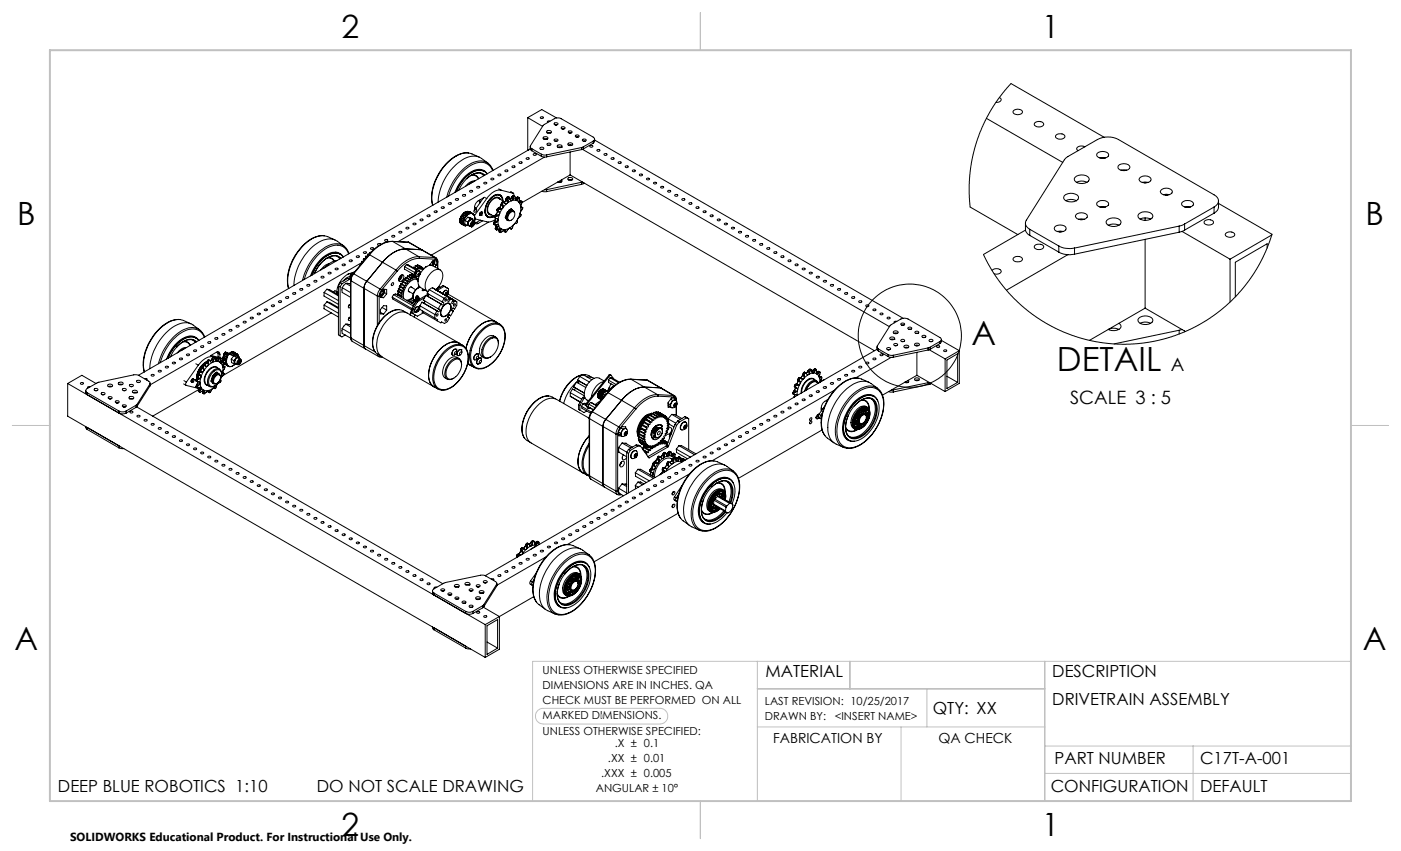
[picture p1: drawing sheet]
<svg xmlns="http://www.w3.org/2000/svg" width="356mm" height="216mm" viewBox="0 0 356 216" stroke-linecap="round" stroke-linejoin="round" font-family="sans-serif">
<defs><g id="words">
<g font-size="8.5">
<text x="246.6" y="87.5">A</text>
<text x="268.3" y="94.2">DETAIL</text>
</g>
<g font-size="8.1">
<text x="86.6" y="9.7">2</text>
<text x="264.4" y="9.7">1</text>
<text x="4.4" y="57">B</text>
<text x="346.6" y="57">B</text>
<text x="3.7" y="164.9">A</text>
<text x="345.9" y="164.9">A</text>
<text x="86.6" y="212.2">2</text>
<text x="264.4" y="212.2">1</text>
</g>
<g font-size="4.7">
<text x="297.1" y="94.2">A</text>
<text x="271.6" y="102.4">SCALE 3 : 5</text>
</g>
<g font-size="4.2">
<text x="194.3" y="171.8">MATERIAL</text>
<text x="267.1" y="171.8">DESCRIPTION</text>
<text x="267.1" y="178.9">DRIVETRAIN ASSEMBLY</text>
<text x="236.8" y="181.1">QTY: XX</text>
<text x="267.7" y="193.8">PART NUMBER</text>
<text x="304.6" y="193.8">C17T-A-001</text>
<text x="14.7" y="200.9">DEEP BLUE ROBOTICS 1:10</text>
<text x="80.4" y="200.9">DO NOT SCALE DRAWING</text>
<text x="266.7" y="200.9">CONFIGURATION</text>
<text x="304.6" y="200.9">DEFAULT</text>
</g>
<g font-size="3.5">
<text x="196.2" y="188.6">FABRICATION BY</text>
<text x="238.2" y="188.6">QA CHECK</text>
</g>
<text font-size="3" x="17.8" y="213.3">SOLIDWORKS Educational Product. For Instructional Use Only.</text>
<g font-size="2.8">
<text x="137.7" y="171.1">UNLESS OTHERWISE SPECIFIED</text>
<text x="137.7" y="174.9">DIMENSIONS ARE IN INCHES. QA</text>
<text x="137.7" y="178.7">CHECK MUST BE PERFORMED ON ALL</text>
<text x="194.2" y="178.9">LAST REVISION: 10/25/2017</text>
<text x="137.7" y="182.5">MARKED DIMENSIONS.</text>
<text x="194.2" y="182.7">DRAWN BY:</text>
<text x="211.9" y="182.7">&lt;INSERT NAME&gt;</text>
<text x="137.7" y="186.4">UNLESS OTHERWISE SPECIFIED:</text>
<text x="156" y="189.5">.X ± 0.1</text>
<text x="152.6" y="197.1">.XXX ± 0.005</text>
<text x="154.3" y="193.3">.XX ± 0.01</text>
<text x="151.2" y="200.9">ANGULAR ± 10°</text>
</g>
</g></defs>
<g fill="none" stroke="#000" stroke-width=".25">
<path d="M118.9 38.8l2.8 1.1M133.9 38.1h.1M133.9 29.8v8.3M133.9 29.8l3.8 2.3M133.9 29.8l3.6-2 3.8 2.1M134.6 37.2l.1 .8 .3 .2M134.6 37.8l-99.5 57.4M135 37.7l2.4 1.4M135 37.7v.5M135 38.2l2.4 1.5M135.4 39l.7 .1a.34 .34 0 0 1-.4 .3 .34 .34 0 0 1-.3-.4zM137.1 37.5a.52 .52 0 0 1 .5-.2 .52 .52 0 0 1 .4 .4 .52 .52 0 0 1-.5 .3 .52 .52 0 0 1-.4-.5z"/>
<path d="M137.2 29.8a.36 .36 0 0 1 .4-.2 .36 .36 0 0 1 .2 .4h-.6zM137.3 37.9h.5M137.4 39.1l.6 .2h.7M137.4 39.7l1.3 .1M137.4 39.1v.6M137.4 37.9h.2M137.9 34.9a.66 .66 0 0 1 .6-.2 .66 .66 0 0 1 .5 .5 .66 .66 0 0 1-.6 .2 .66 .66 0 0 1-.5-.5zM138 35.3h.9M138.2 39.9l-37.2 21.4M138.7 39.3v.5M138.9 36.5a.54 .54 0 0 1 .5-.2 .54 .54 0 0 1 .4 .4 .54 .54 0 0 1-.6 .2 .54 .54 0 0 1-.3-.4zM138.9 33.2a.6 .6 0 0 1 .6-.1 .6 .6 0 0 1 .4 .5 .63 .63 0 0 1-.7 .3 .63 .63 0 0 1-.4-.6z"/>
<path d="M138.9 33.7h.9M139.1 36.9h.5M139.2 36.9h.2M139.6 30.7h-.6v.3M140.7 35.5a.52 .52 0 0 1 .5-.3 .52 .52 0 0 1 .4 .5 .52 .52 0 0 1-.5 .2 .52 .52 0 0 1-.4-.4zM140.7 31.3a.54 .54 0 0 1 .5-.2 .54 .54 0 0 1 .4 .4 .54 .54 0 0 1-.6 .2 .54 .54 0 0 1-.3-.4zM140.9 35.8h.5M140.9 31.7h.5M141 35.8h.2M141 31.7h.2M141.5 36.9a.68 .68 0 0 1 1.1 .4 .65 .65 0 0 1-.7 .2 .65 .65 0 0 1-.4-.6zM141.6 37.4h.9"/>
<path d="M142.5 32.3a.52 .52 0 0 1 .5-.2 .52 .52 0 0 1 .4 .5 .52 .52 0 0 1-.5 .2 .52 .52 0 0 1-.4-.5zM142.5 37.4h.1M142.7 32.7h.5M142.8 32.7h.2M144.1 36.4a.66 .66 0 0 1 .7-.2 .66 .66 0 0 1 .5 .5 .66 .66 0 0 1-.7 .3 .66 .66 0 0 1-.5-.6zM144.3 33.4a.51 .51 0 0 1 .5-.2 .51 .51 0 0 1 .4 .4 .5 .5 0 0 1-.6 .2 .5 .5 0 0 1-.3-.4zM144.3 36.8h.9M144.5 33.8h.5M144.6 33.8h.2M144.7 36.7v.2M144.7 38.6v5.8M146 34.4a.44 .44 0 0 1 .6-.2 .44 .44 0 0 1 .3 .5h-.7z"/>
<path d="M146.3 34.8h.5M146.4 34.8h.2M147.6 37.4v.6M147.6 37.4l-8.9 1.9M147.6 38l-8.9 1.8M147.8 35.5a.5 .5 0 0 1 .6-.3 .5 .5 0 0 1 .4 .5 .49 .49 0 0 1-.6 .2 .49 .49 0 0 1-.4-.4zM147.8 37.9l77.9 45M148.1 37.3l-.5 .1M148.1 37.8l-.5 .2M148.1 35.8h.5M148.1 37.3v.5M148.2 35.8h.2"/>
<path d="M149.8 36.9l.7 .1a.37 .37 0 0 1-.4 .4 .37 .37 0 0 1-.4-.4zM150.6 35.8a.55 .55 0 0 0 .3-.5 .55 .55 0 0 0-.3-.5l-8.1-4.7a1.94 1.94 0 0 0-1.8 0l-2.8 1.7-3.2 5.1a.55 .55 0 0 0 .3 .8M150.6 35.8l-2.5 1.5M150.6 35.8v.5M150.6 36.3l-2.5 1.5M150.9 35.3v.6l-.3 .4M150.9 35.5l78.3 45.3M151.5 38.1a.36 .36 0 0 1 .5-.2 .36 .36 0 0 1 .2 .4l-.5 .1zM153.3 39.1a.37 .37 0 0 1 .5-.2 .37 .37 0 0 1 .2 .5h-.6zM250.4 30l19.3 11.2M253.6 24.7l.5 .6a1.07 1.07 0 0 1-1.3 .7M257.2 28.1a1.51 1.51 0 0 1 2.3 .3 1.4 1.4 0 0 1-2.4 0z"/>
<path d="M262.6 31.3a1.51 1.51 0 0 1 2.3 .2 1.4 1.4 0 0 1-2.4 0zM268 34.4a1.53 1.53 0 0 1 2.3 .2 1.37 1.37 0 0 1-2.4 0zM275.3 37.3a1.43 1.43 0 0 0-2 .4l.3 .5M278.4 38.9a2.19 2.19 0 0 1 2.9 0l.1 .4a1.78 1.78 0 0 1-3.1 0zM280.2 34.8l-23.6-13.6-1 1.1-2.7 3.5-1.6 2.5-1.7 3.2-1.5 3.8-1.1 3.9-.7 3.5-.3 4 .1 4 .1 1.8 12.1 7M82.3 59.8a7.2 7.2 0 0 0-6.1 3.2 11.6 11.6 0 0 0-2.9 10.2 12.5 12.5 0 0 1 7-13.1l2.1-.3 2.7 1.1M99.5 59.8l.7 .1a.34 .34 0 0 1-.4 .3 .34 .34 0 0 1-.3-.4zM101.3 58.7l.7 .1a.34 .34 0 0 1-.4 .3 .34 .34 0 0 1-.3-.4zM103.1 57.7l.7 .1a.34 .34 0 0 1-.4 .3 .34 .34 0 0 1-.3-.4zM104.8 56.7a.46 .46 0 0 1 .8 .2 .43 .43 0 0 1-.5 .2 .43 .43 0 0 1-.3-.4zM106.6 55.7a.36 .36 0 0 1 .5-.2 .36 .36 0 0 1 .2 .5h-.4zM108.4 54.6a.37 .37 0 0 1 .5-.1 .37 .37 0 0 1 .2 .4h-.6z"/>
<path d="M110.2 53.6a.36 .36 0 0 1 .4-.1 .36 .36 0 0 1 .3 .4h-.5zM112 52.6a.36 .36 0 0 1 .5-.2 .36 .36 0 0 1 .2 .4h-.6zM113.1 41.7a7.1 7.1 0 0 1 5.8-2.9 8 8 0 0 0-6.4 3.7 12.2 12.2 0 0 0-2.7 9.6 11.7 11.7 0 0 1 3.3-10.4zM113.8 51.5a.36 .36 0 0 1 .4-.1 .36 .36 0 0 1 .3 .4l-.5 .1zM115.7 50.4l.6 .1a.34 .34 0 0 1-.3 .3 .34 .34 0 0 1-.3-.4zM116.7 56v.2M116.7 56l.9 .5M116.7 55.9v.1M116.7 56.2v.1M116.7 56.3l.1 .2M116.7 55.9l.9 .5M116.7 56.2l.9 .6"/>
<path d="M116.7 56.3l.9 .6M116.7 55.6v.3M116.7 55.6l.9 .5M116.8 55.5l-.1 .1M116.8 55.5l.9 .5M116.8 56.5v.1M116.8 56.5l.9 .6M116.9 55.2l-.1 .3M116.9 55.2l.9 .5M116.9 55.1v.1M116.9 55.1l.9 .5M116.9 56.7h.1"/>
<path d="M117 56.7h.1M117 56.7l.9 .6M117 56.7l.9 .5M117.1 54.8l-.2 .3M117.1 54.8l.9 .5M117.2 54.7l-.1 .1M117.2 54.7l.8 .5M117.3 54.4l-.1 .3M117.3 54.4l.9 .5M117.4 54.3l-.1 .1M117.4 54.3l.9 .5M117.5 49.4l.6 .1a.34 .34 0 0 1-.3 .3 .34 .34 0 0 1-.3-.4z"/>
<path d="M117.6 56.8v.1M117.6 56.5v.3M117.6 56.4v.1M117.6 56.9l.1 .2M117.6 56.1v.3M117.7 56l-.1 .1M117.7 54.1l-.3 .2M117.7 54.1l.8 .5M117.7 57.1l.2 .1M117.7 54v.1M117.7 54l.9 .5M117.8 55.7l-.1 .3"/>
<path d="M117.8 55.6v.1M117.9 57.2l.2 .1M118 55.3l-.2 .3M118 53.9l-.3 .1M118 53.9l.9 .5M118 55.9v.9l.6 .4M118 55.9l.7 .4M118 55.2v.1M118.1 53.8l-.1 .1M118.1 57.3h.1M118.1 53.8l.9 .5M118.2 54.9l-.2 .3"/>
<path d="M118.3 53.7l-.2 .1M118.3 53.7l.9 .5M118.3 54.8l-.1 .1M118.4 53.7h-.1M118.4 53.7l.9 .5M118.5 57.1l-.4 .2M118.5 54.6l-.2 .2M118.6 53.6l-.2 .1M118.6 53.6l1 .6M118.6 53.6l.9 .6M118.6 54.5l-.1 .1M118.6 57.2l.7 .1"/>
<path d="M118.7 56.3l-.1 .9M118.7 55.1l1.3 .5M118.7 55.1l-.7 .8M118.7 55.1l.7 .4M118.8 53.7h.1M118.9 54.4l-.3 .1M118.9 53.7l1 .5M118.9 53.7l1.2 .6M119 54.3l-.1 .1M119.2 53.8h.1M119.2 53.8l.9 .5M119.2 54.2l-.2 .1"/>
<path d="M119.3 48.4h.6a.34 .34 0 0 1-.3 .4 .34 .34 0 0 1-.3-.4zM119.3 54.2h-.1M119.3 57.3l.4 .3 .2-.2M119.3 57.3h.1M119.4 55.8l-.5 .5-.1 .5M119.4 55.5l-.7 .8M119.4 55.5l.6 .1M119.5 54.2h-.2M119.5 54.2h.1M119.6 54.2l.5 .1M119.6 44.4a1.61 1.61 0 0 1 1.8 1M119.7 57l.2 .2"/>
<path d="M119.7 57h.1M119.8 56.7l-.1 .1M119.8 56.7l.4 .3M119.8 56.6v.1M119.9 44.3l.8 .1 .8 .9M119.9 56.3l.3-.1a.7 .7 0 0 1 .2 .8 .7 .7 0 0 1-.8 .4v-.5zM120 54.1l-.1 .1M120 57.4h-.1M120 55.6v.3M120.1 54.3l.2 .2M120.1 56.4l.2 .2M120.1 46.1l-.9 .6"/>
<path d="M120.2 56.4l.1 .2M120.2 56.4l-.4 .2-.1 .4M120.2 56.4h-.2M120.2 57l-.3 .2M120.3 54.5h.1M120.3 54.5l-.1-.1 .1 .1M120.3 56.6l-.1 .4M120.3 54.5l.2 .6-.1 1M120.3 54.6h.2M120.4 56.1l-.6-.4a.92 .92 0 0 0-.8 1.4l.6 .4M120.5 52.8h.1M120.5 56v.2"/>
<path d="M120.5 54.6l-.1 .2M120.5 56.4a.44 .44 0 0 0-.4-.4 .44 .44 0 0 0-.5 .4l-.2 .8 .2 .3 .3-.1M120.5 56.5l.2 .3 .7-.1M120.5 56.4v.1M120.5 55.5l3.4 .8 .8-.1 1.1-.6M120.5 45.9a2.8 2.8 0 0 0-2.3 1.4M120.6 52.8h.1M120.7 52.9l-.2 .1h.3M120.8 53a.53 .53 0 0 0-.5 .3 .53 .53 0 0 0 .2 .6 .5 .5 0 0 0 .4-.4 .5 .5 0 0 0-.1-.5l-.3 .1M120.8 53l-.4 .1M120.9 56.4l-.4 .2M120.9 56.4l.5 .3"/>
<path d="M121 47.4a.34 .34 0 0 1 .4-.2 .34 .34 0 0 1 .2 .5h-.5zM121.2 43.9l1 .1 .7 .5M121.3 43.9l-1.2 .3-1.6 1.2M121.7 54.5l.1 .2M121.7 54.6h.1M121.8 51.2v.3M121.8 51.2l.1 .1M121.8 54l-.1 .4M121.9 50.7l-.1 .5M121.9 55.8l-1 .6M122.1 54.1l.1-.1a.27 .27 0 0 1 .1 .4 .27 .27 0 0 1-.4 .1zM122.1 53.9a.34 .34 0 0 0-.3 .4 .34 .34 0 0 0 .4 .3l-.5-.1"/>
<path d="M122.1 54.6l-.3 .1M122.2 54.6h.1M122.2 44l.6 .6M122.3 53.8h.1M122.3 53.8a.57 .57 0 0 0-.5 .9M122.3 53.9h-.4l-.2 .6M122.4 54.2v-.1a.36 .36 0 0 0-.5 0 .36 .36 0 0 0 0 .5h.3M122.5 56l-1.1 .7M122.7 50.2l-2.2 3.2M122.8 50.2l-1.4 .8a1.91 1.91 0 0 0-.9 1.5v.9M122.8 46.4a.42 .42 0 0 1 .4-.2 .42 .42 0 0 1 .3 .3 .4 .4 0 0 1-.4 .2 .4 .4 0 0 1-.3-.3zM122.9 50l.6 .4"/>
<path d="M122.9 43.5a3.7 3.7 0 0 0-4.3 1 10.7 10.7 0 0 0-2.9 4.1M123 44.4a2.81 2.81 0 0 0-3.7 .2 9.9 9.9 0 0 0-2.9 3.7M123.1 53.6a1.39 1.39 0 0 0 .7 1.5 1.39 1.39 0 0 0 1.6-.2M123.1 53.6a1.37 1.37 0 0 0 .6 1.4 1.37 1.37 0 0 0 1.6-.1M123.5 50.4l-3 4.2M123.6 44.1a2.89 2.89 0 0 0-4.2-.1 9.9 9.9 0 0 0-3.5 4.6M123.6 54.9l.3 .1M123.6 44.1a2.72 2.72 0 0 0-4-.5 10.3 10.3 0 0 0-4.1 5.2M123.9 41.4a6.4 6.4 0 0 0-2.9-1.7 7.6 7.6 0 0 0-6.5 3.3 14.2 14.2 0 0 0-3.3 8.3M124 56.3l-14.5 8.4M124.1 54.4l.6 .1M124.5 42a3.7 3.7 0 0 0-4.8-.6 13.6 13.6 0 0 0-6.3 8.6"/>
<path d="M124.5 42.1l.6 1.2M124.6 45.3a.41 .41 0 0 1 .4-.1 .41 .41 0 0 1 .3 .3 .42 .42 0 0 1-.4 .2 .42 .42 0 0 1-.3-.4zM125 43.3a3.3 3.3 0 0 0-5-1.6 13.1 13.1 0 0 0-6.1 8M125.3 56.6v.3l.3 .1M125.3 56.6l.3 .2M125.3 49.7a1.35 1.35 0 0 1 1.6-.2 1.35 1.35 0 0 1 .7 1.4M125.4 55.1l.4 .3-.1 .5M125.4 55.1l.3 .2M125.4 56.3l-.1 .3M125.4 56.3l.5 .2M125.5 54.8l-.1 .3M125.5 54.8l.3 .2"/>
<path d="M125.5 56.2l.4 .2M125.5 56.2l-.1 .1M125.6 56.8v.2M125.6 57h.9M125.7 55.3l.7 .4M125.7 58l.4 .3M125.7 55.9l.5 .3M125.7 55.9l-.2 .3M125.7 58l.3 .2M125.7 54.5l-.2 .3M125.7 54.5l.4 .3M125.8 55l-.1 .3"/>
<path d="M125.8 54.5l.4 .3M125.8 57.6l-.1 .4M125.8 57.6l.4 .3M125.8 57.5l.5 .3M125.9 56.5l-.3 .3M125.9 54.3l.6 .3M125.9 54.3l-.2 .2M125.9 56.4v.1M125.9 57.2l.6 .3M125.9 57v.2M125.9 57.2l-.1 .4M126 58.2l.1 .1"/>
<path d="M126.1 53.2l.1 .2M126.1 54.8l-.3 .2M126.1 53.2l.3 .1M126.2 53.4l.3 .3M126.2 53.4h.1M126.2 57.9l-.2 .3M126.2 53.4l.4 .3M126.2 53.4v.2M126.2 53.6l-.3 .7M126.2 54.8h-.1M126.2 53.6l.6 .3M126.2 56.2l-.3 .2"/>
<path d="M126.3 52.9l-.2 .3M126.3 52.9l.2 .2M126.3 57.8l-.1 .1M126.4 44.3a.45 .45 0 0 1 .4-.2 .45 .45 0 0 1 .3 .4 .45 .45 0 0 1-.4 .1 .45 .45 0 0 1-.3-.3zM126.4 56l.1 1M126.4 55.7v.3M126.4 53.3l.1 .4M126.4 56l-.2 .2M126.5 49.4l.4 .2M126.5 57.5l-.2 .3M126.5 57l.1 .3M126.5 52.8l-.2 .1"/>
<path d="M126.5 52.8l.4 .2M126.5 54.6l-.3 .2M126.5 52.8h.1M126.5 53.1l-.1 .2M126.5 53.7h.1M126.5 52.8l.5 .2M126.6 57.3l.5 .7M126.6 57.3l-.1 .2M126.6 50.1l.3 .5M126.6 47.9l.6 .4M126.6 53.7l.2 .2M126.6 58.4v.4l.3 .1"/>
<path d="M126.6 58.1v.3M126.6 58.3l.5 .2M126.6 58.4l.4 .2M126.7 54.4l-.3 1.3M126.7 54.4l-.2 .2M126.7 52.7l.5 .3M126.7 52.7l-.2 .1M126.8 53.9v.3M126.8 58l.4 .3M126.8 54.2l-.1 .2M126.8 49.5l.2 .2M126.9 53l-.4 .1"/>
<path d="M126.9 53h.3M127 50.6a1.15 1.15 0 0 0-2 0 2.93 2.93 0 0 0-1 3.7l.7 .2M127 52.4l-.2 .3M127 58.6l-.1 .3M127.1 58l.1 .1M127.1 58l-1 .3M127.1 58.5l-.1 .1M127.1 49.7a2 2 0 0 0-2.8 .9 3.3 3.3 0 0 0-.6 4.3l-.3-.2M127.2 52.1l-.5 .6M127.2 52.1l.5 .3M127.2 58.1l.8 .2M127.2 58.1v.2"/>
<path d="M127.2 48.3a3.8 3.8 0 0 0-3.7 2.1M127.2 51.8l.4 .2M127.2 51.9l.4 .2M127.2 51.8v.1M127.2 51.9v.2M127.2 58.3l-.1 .2M127.2 48.3l3 .7M127.3 51.5l-.1 .3M127.3 51.5l.3 .1M127.5 52.9l-.7 1.3M127.5 52.9l-.3 .1M127.5 51.2l-.2 .3"/>
<path d="M127.5 51.2l.1 .1M127.5 51.2l.3 .2M127.5 50.9a1.3 1.3 0 0 0-.7-1.4 1.3 1.3 0 0 0-1.5 .3 4 4 0 0 0-1.7 4.9l.7 .4 1-.3M127.6 51.6v.4M127.6 51.2l.4 .3M127.6 52v.1M127.6 51a1.41 1.41 0 0 0-.7-1.6 1.41 1.41 0 0 0-1.7 .3 5 5 0 0 0-2.1 3.9M127.6 52.1l.1 .3M127.7 52.7l-.2 .2M127.7 52.4v.3M127.8 51.4l-.2 .2M127.8 51.4l.5 .3"/>
<path d="M127.8 58.5l.5 .4M127.8 58.5l.5 .1M127.8 58.5l.4 .2M128 58.3l-.9 .7-.2-.1M128.1 58.2l.2 .2M128.1 51.2l-1.6-.9a2.4 2.4 0 0 0-2.6 2.2l-.1 .7 .2 .8 1.4 .9M128.2 43.3a.36 .36 0 0 1 .4-.2 .36 .36 0 0 1 .2 .4l-.4 .1zM128.2 58.2l-.2 .1M128.2 58.2l.1 .2M128.2 51.6l.1 .1M128.2 58.7l.1 .2M128.3 58.6l-.1 .1"/>
<path d="M128.3 58.4v.2M128.3 54.9l.1 .1M128.3 55.2l.1 .1M128.3 51.7h.3M128.4 50.9l-.6 .5M128.4 50.9l.5 .3M128.5 50.6h.1M128.5 50.6v.1M128.5 50.7l.4 .2M128.5 50.7l-.1 .2M128.5 50.6l.4 .2M128.6 51.7l-.9 1"/>
<path d="M128.6 50.1l-.2 .4M128.7 54h.1M128.7 50.2l-.2 .4M128.7 50.2l.3 .2M128.8 51.5l-.2 .2M128.9 50.1l-.3 .3M128.9 50.1h.1M128.9 51.2l-.1 .3M128.9 53.7l.1 .1M128.9 53.9a1.28 1.28 0 0 0 0 2.1M128.9 50.9v.3M128.9 50.8v.1"/>
<path d="M128.9 53.9l.2 .1M129 50.1l-.3 .1M129 50.1l.2 .1-.3-.2-.3 .4M129 50.1l.2 .1M129 49.9h.1M129 50.4l-.1 .4M129 53.8l-.1 .1M129 49.9l-.4 .3-.1 .5M129 53.8l.2 .1M129.1 54a1.29 1.29 0 0 0-.1 2h.4M129.1 50a.41 .41 0 0 0-.5 .1 .41 .41 0 0 0-.1 .5M129.1 53.6l-.3 .2-.6 1.3 .3 .3"/>
<path d="M129.1 53.4l.1 .1M129.1 53.4l-.1 .4M129.2 53.9l-.1 .1M129.2 57.9l-1 .3M129.2 57.9l-.9 1M129.2 50.2l-.2 .2M129.2 50.2l.2 .3M129.2 53.3l-.1 .1M129.2 53.5v.4M129.2 53.3l.2 .1M129.3 57.9l.4 .2M129.3 57.8l.3 .2"/>
<path d="M129.4 53.4l-.2 .1M129.4 54.1a.7 .7 0 0 1 .9-.4 .7 .7 0 0 1 .3 1 1.24 1.24 0 0 1-1.6 1.1l-.1-.6zM129.4 57.8l.2 .2M129.4 57.8l-.2 .1M129.4 57.8h.1M129.4 53.5l-.1 .2zM129.4 50.5l.4 .4M129.4 53.2l.2 .5M129.5 53.2l.1 .5M129.5 53.2h.1M129.5 57.8h.1M129.5 57.8l.1 .2"/>
<path d="M129.6 53.7h.1M129.6 50.3l-.2 .2M129.6 50.3l.6 .4M129.6 58h.1M129.6 48.6l.6 .4M129.7 53l.2 .1M129.7 48.7l.6 .3M129.7 53l-.5 .3M129.7 53l.1 .1M129.8 50.9l-1 .6M129.8 53.1l.2 .2M129.8 50.1l.5 .2"/>
<path d="M129.8 50.1l-.2 .2M129.8 53.1l-.4 .3M129.9 50l.4 .2M129.9 50l-.1 .1M130 42.2a.36 .36 0 0 1 .4-.2 .36 .36 0 0 1 .2 .5h-.5zM130 50.9h-.2M130 53.3l.1 .1M130 53.3l.3 .1M130 53.4h.1M130.1 53.4l.5 .5M130.2 50.7l-.2 .2M130.2 49.7l-.3 .3"/>
<path d="M130.2 49.7l.5 .1M130.2 49.7l.3 .1M130.2 49l.2 .2v.5M130.3 50.3l-.1 .4M130.3 50.2v.1M130.4 57l-1 .8M130.4 57l-.4 1-.2 .1-.2-.1M130.4 53.7a1.38 1.38 0 0 0-1.4 .4 1.38 1.38 0 0 0-.2 1.5l.4 .3M130.5 49.8l-.2 .4M130.6 56.8l-.2 .2M130.7 49.8l.2 1M130.7 49.8h-.2"/>
<path d="M130.8 50.4l.5 .3M130.9 50.8l-.9 .1M130.9 50.8l.2 .1M131 50.2l-.3 .2M131 50.2l.4 .3M131.1 50.9l.7 .4M131.1 50.1l.4 .3M131.1 50.1l-.1 .1M131.3 50.7l-.2 .2M131.4 55.6l-.8 1.2M131.4 55.6l-.2 1-.6 .2M131.4 50.5l-.1 .2"/>
<path d="M131.5 50.4l-.1 .1M131.5 55.4l-.1 .2M131.7 50.1l-.2 .3M131.7 50.1l.2 .1-.2 .8M131.7 50.1l-.3-.2-.3 .2M131.7 51l.1 .3M131.7 51.3l.3 .2M131.8 51.3v.2M131.8 41.2a.36 .36 0 0 1 .4-.2 .36 .36 0 0 1 .2 .4l-.4 .1zM131.8 51l.4 .3M131.8 51.5l.4 .9M131.8 51.5h.2"/>
<path d="M131.9 51l.6 .1M131.9 51l.4 .2M131.9 51h-.1M132 54.1l-.5 1.3M132 54.1l.2 .6-.7 .7M132.1 53.8l-.1 .3M132.2 52.4v.2M132.2 52.4l.5 .3M132.2 52.5l.3 .2M132.2 52.5l.2 .2M132.2 52.6l-.1 1.2M132.2 52.6l.1 .1"/>
<path d="M132.2 52.7h.1M132.3 51.2l-.3 .3M132.4 52.7h-.1M132.4 52.7h.1M132.5 51.1l-.3 1.3M132.5 51.1l-.2 .1M132.5 52.7h.2M132.7 52.7l-.6 1.1M133.6 40.1a.36 .36 0 0 1 .4-.1 .36 .36 0 0 1 .2 .4h-.5zM137.5 48.5l1.2 .1M138.7 48.1l-.5 .1M138.7 48.1v.5"/>
<path d="M142.5 45.6l.1 .1a.53 .53 0 0 1-.3 .7 .53 .53 0 0 1-.7-.2h.9M144.1 45.2a.68 .68 0 0 1 1.2 .3 .65 .65 0 0 1-.7 .3 .65 .65 0 0 1-.5-.6zM144.3 45.6h.9M144.7 44.4l-12.2 7M144.7 44.4l77.2 44.6M147.6 46.2l-8.9 1.9M147.6 46.2v.6M147.6 46.8l-8.9 1.8M147.8 46.2h-.2M148.1 46.6l-.5 .2M148.1 46.3v.3M148.3 46.5l-.2 .1"/>
<path d="M155.1 40.1a.36 .36 0 0 1 .5-.1 .36 .36 0 0 1 .2 .4h-.6zM157 41.1l.7 .1a.34 .34 0 0 1-.4 .3 .34 .34 0 0 1-.3-.4zM158.8 42.1l.7 .1a.34 .34 0 0 1-.4 .3 .34 .34 0 0 1-.3-.4zM160.5 43.3a.34 .34 0 0 1 .5-.2 .34 .34 0 0 1 .1 .4l-.4 .1zM162.3 44.3a.35 .35 0 0 1 .5-.2 .35 .35 0 0 1 .1 .5h-.5zM164.1 45.3a.34 .34 0 0 1 .5-.2 .34 .34 0 0 1 .1 .5h-.5zM165.9 46.4a.46 .46 0 0 1 .8 .1 .43 .43 0 0 1-.5 .2 .43 .43 0 0 1-.3-.3zM167.7 47.4a.36 .36 0 0 1 .4-.2 .36 .36 0 0 1 .2 .5h-.5zM169.5 48.4a.36 .36 0 0 1 .4-.1 .36 .36 0 0 1 .2 .4l-.4 .1zM171.3 49.5a.37 .37 0 0 1 .4-.2 .37 .37 0 0 1 .2 .4h-.5zM173.1 50.5a.36 .36 0 0 1 .4-.2 .36 .36 0 0 1 .2 .5h-.4zM174.9 51.5a.36 .36 0 0 1 .4-.1 .36 .36 0 0 1 .2 .4l-.4 .1z"/>
<path d="M176.7 52.5l.7 .1a.34 .34 0 0 1-.4 .3 .34 .34 0 0 1-.3-.4zM178.5 53.6a.36 .36 0 0 1 .4-.1 .36 .36 0 0 1 .2 .4h-.4zM180.3 54.6h.7a.34 .34 0 0 1-.4 .4 .34 .34 0 0 1-.3-.4zM182.1 55.6l.7 .1a.34 .34 0 0 1-.4 .3 .34 .34 0 0 1-.3-.4zM183.9 56.7a.42 .42 0 0 1 .4-.1 .42 .42 0 0 1 .3 .3 .4 .4 0 0 1-.4 .2 .4 .4 0 0 1-.3-.4zM185.7 57.7a.32 .32 0 0 1 .5-.1 .32 .32 0 0 1 .1 .4h-.6zM187.4 58.8a.46 .46 0 0 1 .8 .2 .43 .43 0 0 1-.4 .2 .43 .43 0 0 1-.4-.4zM189.3 59.8a.33 .33 0 0 1 .5-.1 .33 .33 0 0 1 .1 .4 .33 .33 0 0 1-.5 .1 .33 .33 0 0 1-.1-.4zM260.3 56.6v2.1l1.1 1M261.4 58.2l7.3 4.2M261.4 58.2v1.5M261.4 59.7l7.3 4.3"/>
<path d="M267.7 57.6a2.15 2.15 0 0 1 2.8 0l.1 .4a1.75 1.75 0 0 1-3 0zM268.4 58.7h1.4M268.9 58.8h.4M270.1 49.7a2.6 2.6 0 0 1 3.6 .1 1.28 1.28 0 0 1-1.7 1.4 1.7 1.7 0 0 1-2-1.1zM270.5 50.9a3 3 0 0 1 2.7 0M272.8 45a2.56 2.56 0 0 1 3.6 .2 1.04 1.04 0 0 1-1 1.3 1.93 1.93 0 0 1-2.7-1.1zM273.1 54.5a2.15 2.15 0 0 1 2.8 0l.1 .4a1.78 1.78 0 0 1-3.1 0zM273.2 46.2a2.95 2.95 0 0 1 2.7 0M273.8 55.6h1.4M274.2 55.7h.5M278.4 51.4a2.19 2.19 0 0 1 2.9 0l.1 .4a1.78 1.78 0 0 1-3.1 0zM279.2 52.5h1.4"/>
<path d="M279.2 40.1h1.4M279.6 52.6h.5M279.6 40.2h.5M280.9 55.9a2.56 2.56 0 0 1 3.6 .2 1.04 1.04 0 0 1-1 1.3 1.99 1.99 0 0 1-2.8-1.1zM281.3 57.2a2.95 2.95 0 0 1 2.7 0M283.8 42.1a1.94 1.94 0 0 1 3 .3 1.78 1.78 0 0 1-3.1 0zM284 57.2h.1M284.5 43.2h1.5M285 43.3h.5M289 54.3a2.61 2.61 0 0 1 3.6 .2 1.04 1.04 0 0 1-1.1 1.3 1.99 1.99 0 0 1-2.7-1.1zM289.2 45.2a1.87 1.87 0 0 1 3 .3 1.78 1.78 0 0 1-3.1 0zM289.4 55.6a2.95 2.95 0 0 1 2.7 0"/>
<path d="M289.9 46.3h1.5M290.4 46.4h.5M290.7 55.3v.6M294.6 48.3a1.87 1.87 0 0 1 3 .3 1.74 1.74 0 0 1-3.1 0zM295.3 49.4h1.5M295.8 49.5h.5M299.3 57.4l-26.6 5.5M299.3 57.4v1.5M299.3 58.9l-26.6 5.6M300 51.4a1.94 1.94 0 0 1 3 .4 1.78 1.78 0 0 1-3.1 0zM300 58.7l12.2 7.1M300.7 56.8l-1.4 .6"/>
<path d="M300.7 58.4l-1.4 .5M300.7 56.8v1.6M300.7 52.5h1.5M301.2 52.6h.5M305.7 56.1a1.51 1.51 0 0 1 2.3 .3 1.37 1.37 0 0 1-2.4 0zM308.2 52.5a1.63 1.63 0 0 0 1.1-1.5 1.63 1.63 0 0 0-1.1-1.6l-24.3-14a5.8 5.8 0 0 0-5.4 0l-8.1 4.8-9.9 15.7a1.59 1.59 0 0 0 .9 2.3M308.2 52.5l-7.5 4.3M308.2 52.5v1.6M308.2 54.1l-7.5 4.3M309.3 51.6l13.6 7.8-1.3 3.6-1.7 3.5-2.4 4-3.1 4-3.3 3.1-3.3 2.6-3.8 2.4-4.1 1.9-4.3 1.5-5.1 1-4.7 .3-3.4-.1-4.4-.5-4.4-1.1-3.9-1.5-4.3-2.1-3.4-2.2-3.6-3.1-2.4-2.4-2.9-3.6-2.1-3.5-1.4-2.6 10.7-6.2M309.3 51v1.5a1.82 1.82 0 0 1-1.1 1.6M311.1 59.3a1.47 1.47 0 0 1 2.3 .2 1.4 1.4 0 0 1-2.4 0z"/>
<path d="M322.8 59.6l-10.6 6.2M65.3 79.6a.46 .46 0 0 1 .8 .1 .43 .43 0 0 1-.5 .2 .43 .43 0 0 1-.3-.3zM67.1 78.5a.36 .36 0 0 1 .4-.2 .36 .36 0 0 1 .3 .5h-.6zM68.9 77.5a.37 .37 0 0 1 .5-.2 .37 .37 0 0 1 .2 .5h-.6zM70.7 76.4a.36 .36 0 0 1 .4-.1 .36 .36 0 0 1 .3 .4l-.5 .1zM72.5 75.4a.36 .36 0 0 1 .4-.2 .36 .36 0 0 1 .3 .5h-.6zM74.4 74.3l.6 .1a.34 .34 0 0 1-.3 .3 .34 .34 0 0 1-.3-.4zM76.2 73.3h.6a.34 .34 0 0 1-.3 .4 .34 .34 0 0 1-.3-.4zM78 72.2l.6 .1a.34 .34 0 0 1-.3 .3 .34 .34 0 0 1-.3-.4zM79.2 69.8a8.4 8.4 0 0 1 5.6-5.6l1.2 .1 1.1 .9a2.69 2.69 0 0 0-4.2-.6 9.9 9.9 0 0 0-4.1 5.4M79.7 71.3a.34 .34 0 0 1 .4-.2 .34 .34 0 0 1 .2 .4l-.4 .1zM81.6 70.1l.6 .1a.34 .34 0 0 1-.4 .4 .34 .34 0 0 1-.2-.5z"/>
<path d="M82.3 74.2l3.6 2.1M82.3 74.2l-.1 .9 3.7 2.1M82.3 77.4l3.6 2.1M82.3 77.4l-.1 .9 3.7 2.1M83 73.4l2.9 1.7M83 73.4l-.7 .8M83 73.4l.6 .1 2.3 1.3M83 76.6l2.9 1.7M83 76.6l-.7 .8M83 76.6l.6 .1 2.3 1.3M83 67.4l-.8 .6M83 65.5h.9l.9 .8"/>
<path d="M83.2 65.4l1 .1 .7 .7M83.3 69.2a.44 .44 0 0 1 .7 .2 .4 .4 0 0 1-.4 .1 .4 .4 0 0 1-.3-.3zM83.6 66.9a3.5 3.5 0 0 0-2.2 1.6M84.1 79.4l-27.4 15.8M84.6 74l.4-.2 .6 .3M85 64.9l.6 .2 .8 .5M85 64.9a6.4 6.4 0 0 0-5.2 4.5M85.1 68.2a.36 .36 0 0 1 .4-.2 .36 .36 0 0 1 .2 .4h-.5zM85.5 74.2l.4 .1-.6 .2zM85.5 66.1a4.3 4.3 0 0 0-2.9 1.7M85.6 65l.7 .7M85.7 74.7h.2"/>
<path d="M85.9 74.5l-.3 .1M85.9 72.5l.4 .3M85.9 72.5v12.4l.4 .3M86.3 64.5a3.6 3.6 0 0 0-4.1 .9 10.2 10.2 0 0 0-3.1 4.4M86.3 64.5h.1M86.3 72.8v12.4M86.3 71.7l.5 .3M86.3 71.7l-.4 .8M86.5 65.5l-.8-.6a2.96 2.96 0 0 0-2.9 .6 9 9 0 0 0-3 3.9M86.8 72l-.5 .8M86.9 67.1a.46 .46 0 0 1 .7 .2 .43 .43 0 0 1-.4 .1 .43 .43 0 0 1-.3-.3zM86.9 73l2.1 1.2"/>
<path d="M86.9 73v1.2l2.1 1.2M87.3 62.4l-1.7-1.2a4.8 4.8 0 0 0-5.7 .9 14.1 14.1 0 0 0-5.3 10.3M87.8 71.9l1.2 .7M87.8 71.9l-.9 1.1M87.8 71.9l1.2 .2M87.9 63a3.4 3.4 0 0 0-4.8-.6 13.4 13.4 0 0 0-6.3 8.8M87.9 63.1l.7 1.2M88.2 69.6l1.1-.3a5.2 5.2 0 0 0-3.9 4.7M88.3 70.6l.4 .3M88.3 70.6l-2 1.1M88.3 70.6l.6 .1M88.5 64.4a3.3 3.3 0 0 0-4.8-1.8 12.8 12.8 0 0 0-6.5 8.3"/>
<path d="M88.7 77.3l-.3 .5zM88.7 66.1a.36 .36 0 0 1 .4-.2 .36 .36 0 0 1 .2 .4l-.4 .1zM88.7 70.9l-1.9 1.1M88.7 70.9h.3M88.8 70.2l-1 .4-.7 .7M89 77.2a.53 .53 0 0 0-.5 .4 .53 .53 0 0 0 .1 .5l.4-.2M89 70.9a1.21 1.21 0 0 1 1-1.9 1.39 1.39 0 0 0-.9 2M89 70.9h.1M89.1 71.2l-.1-.1 .1 14.7M89.1 71.2l3.3 2M89.1 71.2v14.6M89.6 69.4l-.5 .9-.1 .8"/>
<path d="M89.6 69.4l.2 .1M89.8 69.5l-.5 .8-.2 .9M89.8 69.5l3.3 1.9M89.9 69.1a1.58 1.58 0 0 0-.9 1.7M90.5 65.1a.36 .36 0 0 1 .4-.2 .36 .36 0 0 1 .2 .4h-.5zM91.5 67.1l-.1 .2M91.5 67.1h.1M91.7 67l-.2 .1M91.8 66.5l.1 .2M91.8 66.5l.2 .1M91.9 66.6l-53.8 31M91.9 66.3l.3 .1"/>
<path d="M91.9 66.3l-.1 .2M91.9 66.3l.2 .1M92.2 65.8l.2 .3M92.2 65.8l.1-.2 .4 .2M92.2 65.8l.3 .2M92.3 64a.36 .36 0 0 1 .4-.2 .36 .36 0 0 1 .2 .4l-.4 .1zM92.4 73.2v14.7l.4 .6M92.4 73.2l3.4 1.9M92.7 65.1l.1 .4-.2 .2M92.7 65.1l.4 .2M92.9 65l.3 .2zM92.9 65l-.2 .1"/>
<path d="M93.1 71.4l-.5 .8-.2 1M93.1 71.4l3.4 1.9M93.3 64.6l-.1 .6M93.3 64.6l.2-.2 .2 .2M93.3 64.6l.3 .1M93.7 64.6h.1M93.7 64.6l-4.1 4.8M93.8 64.6l3.3 1.9M93.8 64.6l-4 4.9M93.9 64.1l.1 .1M93.9 64.1l-.1 .3M94.1 64.1h-.2"/>
<path d="M94.1 62.9l.7 .1a.34 .34 0 0 1-.4 .3 .34 .34 0 0 1-.3-.4zM95.8 75.1h.4M95.8 75.1v7.5M96.2 75.1v6.9M96.5 73.3l.3 .3M96.5 73.3l-.5 .9-.2 .9M96.6 79.2l.8 .5M96.6 62.1a.36 .36 0 0 0-.4-.3 .36 .36 0 0 0-.3 .4h.4M96.7 75.1l.7 .4M96.8 73.6l-.4 .8-.2 .7M97 78l1.1 .7M97 73.8l.3 .2"/>
<path d="M97.1 66.5l-4 4.9M97.1 66.5l3.4 2M97.2 73.6a.69 .69 0 0 1 0 .8 .69 .69 0 0 1-.6 .4l.3-.2M97.2 73.6l.1 .4M97.3 74l-.4 .6h-.3v-.3M97.4 73.4a1.17 1.17 0 0 1-.8 1.7M97.5 73.4a1.45 1.45 0 0 1-.9 1.8M97.5 74.2l.6 .3M97.7 60.8l.7 .1a.34 .34 0 0 1-.4 .3 .34 .34 0 0 1-.3-.4zM98.1 74.5v-1.1h-.7l-.8 1v1.1h.8M98.1 78.7v-1.1l-.7-.1-.8 1v1.1l.8 .1M98.1 74.5l-.7 1"/>
<path d="M98.1 78.7l-.7 1M99.5 71.8l.1-.1a.33 .33 0 0 1 .2 .5 .33 .33 0 0 1-.5 0zM99.6 61.2a7.8 7.8 0 0 0-5.9 3.4M99.6 75.4l.1 .5 4.8 2.7-.4 1.3M99.6 61.2h.1M99.6 61.2l4 .3M99.6 75.4l4.9 2.9M99.6 61.2a7.9 7.9 0 0 0-5.8 3.4M99.6 61.2l3.3 1.9M99.9 74.8l.5-.2 4.7 2.7 .4-.7M99.9 74.8l-.3 .6M99.9 74.8l5 2.8"/>
<path d="M100.5 68.5l.3 .3M100.5 68.5l-4 4.8M100.8 68.8l-4 4.8M100.9 74.4v.1l.9 .6M100.9 74.4l.9 .5M101 73.8v.1l.8 .5M101 73.8l.9 .5M101.1 73.3l1 .6M101.1 73.3l.9 .5M101.1 74.7l-.1 .2M101.2 73.2l-.1 .1M101.2 73.2l.9 .5"/>
<path d="M101.2 74.1l-.3 .3M101.3 78.6a6.9 6.9 0 0 0-5.8 4.5 6.4 6.4 0 0 0-.4 6.1M101.4 72.7l.2 .2-.4 .3M101.4 72.7l.9 .5M101.4 73.4l-.4 .4M101.4 72.5v.2M101.4 72.5l.9 .5M101.5 70.1a.52 .52 0 0 1 .8-.4 .52 .52 0 0 1 .1 .8 .76 .76 0 0 1-.4 .8 .76 .76 0 0 1-.8-.1v-.5zM101.7 70l-.5 .7M101.7 72l.1 .4-.4 .1M101.7 72l.9 .6M101.8 69.8a.82 .82 0 0 1-.6 1.1"/>
<path d="M101.8 75.1l.3-.1-.3 .4M101.8 74.9v.2M101.8 71.9l-.1 .1M101.8 71.9l.9 .5M101.8 74.4l.3 .2-.3 .3M101.9 74.3l-.1 .1M102 69.7a1.34 1.34 0 0 1-.8 1.5M102 73.8l.3 .2-.4 .3M102.1 73.7l-.1 .1M102.1 71.4l.1 .4-.4 .1M102.1 71.4l.9 .6M102.1 73.9h.1"/>
<path d="M102.2 71.3l-.1 .1M102.2 71.3l.8 .5M102.3 73.2l.2 .2-.4 .3M102.3 73v.2M102.5 70.9v.5l-.3-.1M102.5 70.9l.9 .5M102.6 70.8l1 .6M102.6 72.6l.1 .4h-.4M102.6 70.8l-.1 .1M102.6 70.8l.9 .5M102.7 72.4l-.1 .2M102.7 67.7v.6l2.4 1.4"/>
<path d="M102.7 67.7l2.6 1.4M102.9 63.1a8 8 0 0 0-5.8 3.4M102.9 70.4v.5M102.9 70.4l.2-.1 .9 .6M102.9 63.1l4.1 .3M102.9 63.1l3.4 2M102.9 70.4l1 .5M103 72v.4h-.3M103 71.8v.2M103 79.3a3.5 3.5 0 0 0-4.7 .4 9.1 9.1 0 0 0-3.5 8.8l.7 1.1 1.2 .7M103.2 67.1l-.5 .6M103.2 67.1l.4 .1 2 1.1"/>
<path d="M103.2 67.1l2.3 1.4M103.4 71.4v.5l-.4-.1M103.4 70.1v.4M103.4 70.1l1.1 .4M103.4 70.1l1 .5M103.5 71.3l-.1 .1M103.6 61.5l.4 .1M103.6 73.9l1.3 .7M103.6 61.5l3.4 1.9M103.9 70.9l-.1 .5-.3-.1M103.9 69.8l-.1 .3M103.9 69.8l1.1 .4"/>
<path d="M103.9 69.8l.9 .5M104 70.9h-.1M104 61.6l6.3 3.7M104.3 72.8l1.2 .7M104.4 70.6l-.2 .4-.2-.1M104.4 69.6l-.1 .3M104.4 69.6l.7 .3M104.4 69.6l.7 .4M104.5 78.6l-.4 1.2M104.5 70.5l-.1 .1M104.5 76.7l.2 .2M104.5 78.3l.3 .2"/>
<path d="M104.5 78.3v1.1l.3 .2M104.6 73a.68 .68 0 0 0-.9 .1 .68 .68 0 0 0 0 .9h.3M104.7 69.5l-.1 .1M104.7 76.9l-.1-.3-.1 .3M104.8 75.4l-.7 .5-.9 .3M104.8 70.3l-.2 .5-.1-.3M104.8 78.5v1.1M104.9 75.6l-1.4 .7M104.9 67.9h.1M104.9 67.9l.7 .4M105 70.2l-.2 .1M105 76.3l.2 .2"/>
<path d="M105 67.8h.1M105 67.8l-.1 .1M105 67.8l.7 .4M105.1 76l-1.2 .6M105.1 76l.6 .4M105.1 69.6l.2 .1M105.1 69.6v.4M105.1 67.8l.7 .4M105.1 70l.2 .2M105.1 70l1.1 .9M105.2 76.5l-.2-.2-.3 .6M105.3 70.2l-.2 .4-.1-.4"/>
<path d="M105.3 69.7v.5M105.3 79.9l-.1 .6M105.3 70.2l.9 .7M105.4 76.2l-.2 .3M105.4 67.4l-.1 .5M105.4 67.4l1 .4M105.4 67.4l.9 .5M105.4 70.3l.2 .1M105.6 73.4l.8-.5h.4a2.3 2.3 0 0 0-1.7 3.1 2.13 2.13 0 0 1 .5-2.6zM105.6 76.1l.2 .2M105.6 76.1l.1 .1M105.6 68.3l.2 .2"/>
<path d="M105.6 68.3l-.5 1.3M105.6 75.6l.2-.4a.55 .55 0 0 1 .5 .2 .55 .55 0 0 1 0 .6 .58 .58 0 0 0 .1-.6 .58 .58 0 0 0-.7-.3l-.2 .3 .1 .7M105.6 70.8l.5 .6M105.6 76.4l-1.1 1.9M105.6 76.4l.3 .2M105.7 78a.47 .47 0 0 1 .6 0 .47 .47 0 0 1 .1 .6 .63 .63 0 0 1-.5 .6 .63 .63 0 0 1-.6-.2zM105.7 75.7l.1 .3M105.7 75.7l.2 .2M105.8 76h.2M105.8 75.1h.1M105.8 75.5a.34 .34 0 0 1 .5 .2 .34 .34 0 0 1-.4 .4 .34 .34 0 0 1-.3-.4zM105.8 68.5l-.5 1.2"/>
<path d="M105.8 78.6l.4-.3a.33 .33 0 0 1 .1 .5 .33 .33 0 0 1-.5 .1zM105.9 75.9v.1M105.9 68.1l-.3 .2M105.9 68.1l.2 .1M105.9 68.1l1.7 .1M105.9 75.5l.3 .1M105.9 75.5l-.2 .2M105.9 75.5l.2 .2M105.9 67.2l-.1 .3M105.9 67.2l1 .5M105.9 76.6l-1.1 1.9M106 68.9a.58 .58 0 0 1 .7 .3 .58 .58 0 0 1-.3 .8 .47 .47 0 0 1-.7 .1 .47 .47 0 0 1-.1-.7z"/>
<path d="M106 78.7l.2 .1M106 78.6l-.1 .2 .1-.1M106 70.8l.2 .2M106 78.6v.1M106 78.5v.1M106.1 70.9a3.4 3.4 0 0 0-3.5 2.7l-.2 1.3 .1 .9M106.1 75.7h.1M106.1 75.7l-.2 .2M106.1 68.2l-.3 .3M106.1 68.2l1.4 .1M106.2 75.6v.2l-.2 .2M106.2 69.7h.1"/>
<path d="M106.2 77.9a.86 .86 0 0 0-.8 .4 .86 .86 0 0 0 0 .9M106.2 69.5l.3-.1-.2 .4zM106.3 75.4a.43 .43 0 0 0-.7 .2 .43 .43 0 0 0 .4 .6M106.3 78.6l-.1-.2-.2 .1-.1 .3h.3M106.3 78.6l-.1 .2M106.3 78.6h-.3M106.3 72.2l-.2 .8M106.3 67.9v.2M106.3 69.6l-.1 .1M106.3 69.6l.2 .1M106.3 75.9l-.1 .2M106.3 65.1a7.6 7.6 0 0 0-5.8 3.4"/>
<path d="M106.3 65.1l.2 .4M106.3 69.3h.1a.32 .32 0 0 1 .2 .4 .32 .32 0 0 1-.5 .1zM106.3 69.5l-.1 .2M106.3 67.4l.9 .5M106.3 65.1l4 .2M106.3 69.4v.1M106.3 69.5v.1M106.4 67.8l-.1 .1M106.4 67.8l.1 .3M106.4 72.7v.3M106.5 65.5a7.8 7.8 0 0 0-5.7 3.3M106.5 69.8a2.6 2.6 0 0 0 .3 3.2l1.7 1"/>
<path d="M106.5 65.5l4 .3M106.5 68.8a.86 .86 0 0 0-.9 .4 .86 .86 0 0 0 .1 .9M106.6 77.6v.9l3.8 2.2M106.6 77.6l3.8 2.2M106.9 67.7l-.3 .4M106.9 67.7h.1M106.9 67.7v.5M107 63.4l.2 .1M107.1 76.7l-.5 .9M107.1 76.7l4 2.3M107.1 76.7l.2 .1M107.1 73.6h.6l-.2 .1z"/>
<path d="M107.2 67.9l-.2 .3M107.2 67.9v.3M107.2 63.5l3.5 1.9M107.3 78.9l-.2 .3 3.8 2.2M107.4 79.4l-1.5 .8-1.1-.6M107.6 73.5l.1 .1M107.7 73.6h.1M107.7 73.7l-.2-.1-.1 .2M107.8 75.5l-1.9 1.1M107.8 76.4l-.3 .5M108.1 67.7l-.2 .2M108.1 75l-2.5 1.4"/>
<path d="M108.1 67.7h.1M108.1 74.9l3.8 2.2M108.1 74.9l-.7 1.2 3.8 2.3M108.1 74.9l4 2.3M108.3 67.6l-.2 .1M108.7 74.6l-.6 .3M108.8 75l-.3 .1M108.8 74.6l-.3 .6M108.9 73.5l3.8 2.2M108.9 73.5l-.5 .9 3.8 2.2M109.1 67.1l.1 .2M109.6 66.5l.3 .2"/>
<path d="M109.7 66.4l.2 .4-.3 .5M109.7 73l-.8 .5M109.7 66.4l.2 .3M109.7 73l5.4 3.1M109.7 73l6.2 3.6M109.9 66.7l-.3 .6M110 66.1a1.11 1.11 0 0 1-.1 1.3l.3-.7-.1-.6M110.1 66.9l.6 .4M110.3 65.3l.2 .5M110.3 65.3l.4 .1M110.4 79.8v.9M110.5 65.8a.69 .69 0 0 1 .6 .8"/>
<path d="M110.6 73.5h.1M110.6 73.5l.7 .4M110.6 73.5a4.6 4.6 0 0 0 1.7-4.4 1.61 1.61 0 0 0-2.8 0 4.1 4.1 0 0 0-1.3 4.5l.4 .4M110.7 65.4l.4 .5v.5M110.7 67.3v-1.1l-.8-.1-.8 1.2M110.7 67.3l-.3 .4M110.9 79.7l.2-.1a.29 .29 0 0 1 0 .4 .29 .29 0 0 1-.4 0zM110.9 73.2l.2 .1M111.1 66.6v1.5M111.1 79l-.2-.2-.5 1M111.1 66.4v.2M111.1 66.4v1.7"/>
<path d="M111.2 78.4a.34 .34 0 0 1 .4 .4 .34 .34 0 0 1-.5 .2M111.4 72.7l.3 .2M111.6 74h.1M111.6 74l.5 .4M111.7 68.5l-1.8-1a2.33 2.33 0 0 0-2.8 1.3l-.5 .7M111.9 79.9l.3 .3 .5 .1M111.9 77.1l.2 .1M111.9 77.1l-.7 1.3M112.2 76.6a.35 .35 0 0 1 .4 .4 .35 .35 0 0 1-.5 .2M112.4 72.5l.3 .1-1.8 1.1M112.4 72.5l1.4 .8M112.4 72.5l-1.8 1"/>
<path d="M112.5 74.5a.88 .88 0 0 1 1-.8l.1 .8-.4 .5M112.6 77.6a.98 .98 0 0 1 1.7-.2 2.32 2.32 0 0 1-1.9 2.9 1.81 1.81 0 0 1 .2-2.7zM112.6 77.5a.98 .98 0 0 1 1-.6 .98 .98 0 0 1 .9 .7 2.38 2.38 0 0 1-2.3 2.7 1.99 1.99 0 0 1 .4-2.8zM112.7 75.7l.9-.5 .5 .3-.2 .3M112.7 75.7l-.5 .9M113.1 74.6v.2l.2-.1M113.1 75.8a.26 .26 0 0 1 .2 .4 .26 .26 0 0 1-.4 0zM113.2 74.6h-.1M113.2 74.6l.1 .1M113.2 74.2h.1a.33 .33 0 0 1 .2 .5 .33 .33 0 0 1-.5 0zM113.2 74.4l-.1 .2M113.2 74.4h.3"/>
<path d="M113.2 74.4v.2M113.2 74.4h.1M113.4 73.7a.78 .78 0 0 0-1 .8M113.5 74.4l-.2-.1-.2 .3M113.5 74.4l-.2 .3M113.5 73.1l.3 .2M113.6 76.9l.4 .1 .3 .4M113.7 74.6l12.1 7M113.8 73.3v1.1l-.4 .7M113.9 75.8l-.2 .2v.4h.3l.2-.4M113.9 75.8l.3 .2M114 79.9l.2 .1"/>
<path d="M114.2 76l.2-.3 .7 .4M114.9 76.4l-.2 .6h.2l.3-.5M114.9 78.8l.2 .1M114.9 78.8l-.2-.1 .4 .2M114.9 76.4l.3 .1M115 78.2l.2 .1M115.1 76.1l-.2 .3M115.1 78.9l-.7 1.3-.2-.2M115.2 78.3a.31 .31 0 0 0-.5 .1 .31 .31 0 0 0 .2 .4M115.2 76.5l.2-.3 .5 .4M115.3 77.2l.1-.2a.28 .28 0 0 1 .1 .5 .28 .28 0 0 1-.4 0zM115.9 76.6v.9l-.5 .9-.2-.1"/>
<path d="M191 60.9a.36 .36 0 0 1 .5-.2 .36 .36 0 0 1 .2 .4l-.5 .1zM192.8 61.9a.37 .37 0 0 1 .5-.1 .37 .37 0 0 1 .2 .4h-.6zM194.6 63a.36 .36 0 0 1 .5-.2 .36 .36 0 0 1 .2 .4h-.6zM196.4 64a.36 .36 0 0 1 .5-.2 .36 .36 0 0 1 .2 .4l-.5 .1zM198.3 64.9l.7 .2a.34 .34 0 0 1-.4 .3 .34 .34 0 0 1-.3-.5zM200.1 66l.7 .1a.34 .34 0 0 1-.4 .3 .34 .34 0 0 1-.3-.4zM201.8 67.1a.35 .35 0 0 1 .5-.2 .35 .35 0 0 1 .2 .5h-.6zM203.6 68.2a.34 .34 0 0 1 .5-.2 .34 .34 0 0 1 .2 .4h-.6zM205.4 69.2a.44 .44 0 0 1 .8 .2 .4 .4 0 0 1-.5 .1 .4 .4 0 0 1-.3-.3zM207.3 70.1a.33 .33 0 0 1 .5-.1 .33 .33 0 0 1 .1 .5 .33 .33 0 0 1-.5 .1 .33 .33 0 0 1-.1-.5zM209 71.3a.36 .36 0 0 1 .4-.2 .36 .36 0 0 1 .3 .4l-.5 .1zM210.8 72.3a.37 .37 0 0 1 .4-.2 .37 .37 0 0 1 .3 .5h-.6z"/>
<path d="M212.6 73.3a.36 .36 0 0 1 .4-.1 .36 .36 0 0 1 .3 .4h-.6zM214.4 74.4a.36 .36 0 0 1 .4-.2 .36 .36 0 0 1 .3 .4l-.5 .1zM216.3 75.3l.6 .1a.34 .34 0 0 1-.4 .3 .34 .34 0 0 1-.2-.4zM218.1 76.4h.6a.34 .34 0 0 1-.4 .4 .34 .34 0 0 1-.2-.4zM219.9 77.4l.6 .1a.34 .34 0 0 1-.4 .3 .34 .34 0 0 1-.2-.4zM221.6 78.5a.34 .34 0 0 1 .4-.2 .34 .34 0 0 1 .2 .5h-.5zM223.4 79.6a.42 .42 0 0 1 .4-.2 .42 .42 0 0 1 .3 .3 .4 .4 0 0 1-.4 .2 .4 .4 0 0 1-.3-.3zM251.8 68.6a1.47 1.47 0 0 1 2.3 .3 1.37 1.37 0 0 1-1.8 .5M257.2 65.5a1.51 1.51 0 0 1 2.3 .3 1.44 1.44 0 0 1-2.4 0zM262.6 62.4a1.57 1.57 0 0 1 2.3 .2 1.4 1.4 0 0 1-2.4 0zM268.7 62.4a5.9 5.9 0 0 0 4 .5M268.7 64a5.9 5.9 0 0 0 4 .5"/>
<path d="M268.7 62.4v1.6M271.1 64.6l-15.7 9M272.7 62.9v1.6M290.7 60.7v17.5M290.7 78.2l-14.2 8.2M290.7 78.2l10.2 5.9M312.2 65.8v10.8M321.6 62.9v-1.1l-8.1 4.7v8.8M17.2 97.3v8.3l106 61.2M17.2 97.3l106 61.2M17.2 97.3l3.6-2.1 3.6 2.1M20.5 97.1l.7 .1a.34 .34 0 0 1-.4 .3 .34 .34 0 0 1-.3-.4z"/>
<path d="M21.8 99.1v.7l.3 .3M22.1 99.6l8.1 4.7M22.1 99.6v.5M22.9 98.1a.33 .33 0 0 0-.5-.1 .33 .33 0 0 0-.1 .5M24 98.6l.4-.1 .4 .2a.47 .47 0 0 1-.4 .4 .47 .47 0 0 1-.5-.4zM24.1 99.1h.5M24.3 99.1h.1M25.8 99.7l.6-.1 .2 .2a.47 .47 0 0 1-.4 .4 .47 .47 0 0 1-.5-.4zM27.5 97.5a.6 .6 0 0 1 .6-.1 .6 .6 0 0 1 .4 .6 .63 .63 0 0 1-.7 .2 .63 .63 0 0 1-.4-.6zM27.5 98.1h.9M30.1 97.2a.66 .66 0 0 1 .6-.3 .66 .66 0 0 1 .5 .5 .66 .66 0 0 1-.7 .3 .66 .66 0 0 1-.4-.5zM30.2 97.5l.9 .1"/>
<path d="M31.2 98.6l.4-.1 .4 .2a.49 .49 0 0 1-.4 .4 .49 .49 0 0 1-.5-.4zM31.3 99.1h.5M31.5 99.1h.1M33 97.6l.8 .1a.48 .48 0 0 1-.4 .4 .48 .48 0 0 1-.5-.4zM33.1 98.1h.5M33.3 98.1h.1M33.7 99.2a.68 .68 0 0 1 1.1 .3 .65 .65 0 0 1-.7 .2 .65 .65 0 0 1-.4-.5zM33.8 99.6h.9M34.7 96.7a.52 .52 0 0 1 .5-.3 .52 .52 0 0 1 .4 .5 .52 .52 0 0 1-.5 .2 .52 .52 0 0 1-.4-.4zM34.7 99.6h.1M34.9 97h.5M35.1 97h.1"/>
<path d="M36.7 96.1h.6l-.1 .3M38 97.5a.55 .55 0 0 0-.3-.8l-2.7-1.6h-.9l-9.1 1.9-2.9 1.6a.57 .57 0 0 0-.3 .5 .57 .57 0 0 0 .3 .5M38 97.5l-3.2 5.1M38 97.5v.5M38 98l-3.2 5.1M38.1 97.2l-.1 .8M38.5 95l.6 .1a.34 .34 0 0 1-.3 .3 .34 .34 0 0 1-.3-.4zM40.3 94l.6 .1a.34 .34 0 0 1-.4 .3 .34 .34 0 0 1-.2-.4zM42.1 93h.6a.34 .34 0 0 1-.4 .4 .34 .34 0 0 1-.2-.4zM43.7 92a.43 .43 0 0 1 .5-.2 .43 .43 0 0 1 .3 .4 .43 .43 0 0 1-.4 .1 .43 .43 0 0 1-.4-.3zM45.5 91a.36 .36 0 0 1 .5-.2 .36 .36 0 0 1 .2 .4h-.6zM45.7 81.1a7.4 7.4 0 0 0-6 3.1 11.7 11.7 0 0 0-3.1 10.2"/>
<path d="M46.4 86.7a1.53 1.53 0 0 1 1.8 1M46.6 97.4l.6 .4M46.7 86.6l1 .2 .6 .8M46.7 96.6l.6 .3M46.9 88.4l-.9 .6M47.3 96.9a.51 .51 0 0 0 0 .9l3.2 .8M47.3 89.9a.36 .36 0 0 1 .5-.1 .36 .36 0 0 1 .2 .4h-.4zM47.4 88.2a2.75 2.75 0 0 0-2.4 1.3M48.5 82.2l-1.9-.9a5.3 5.3 0 0 0-5.4 1.6 12.9 12.9 0 0 0-4.7 10.9l.2 .5M48.5 96.7l.1 .2M48.5 96.9h.1M48.6 96.3l-.1 .4"/>
<path d="M48.9 96.3l.2-.1a.3 .3 0 0 1 0 .5 .3 .3 0 0 1-.4 0zM48.9 96.2a.34 .34 0 0 0-.2 .4 .34 .34 0 0 0 .3 .3l-.5-.2M49 96.9h.1M49 96.9h-.4M49 86.3l.6 .6M49.1 96.1a.51 .51 0 0 0-.5 .3 .51 .51 0 0 0 0 .5M49.1 96.2l-.2-.1-.4 .6M49.1 88.9a.36 .36 0 0 1 .5-.2 .36 .36 0 0 1 .2 .4h-.6zM49.2 96.4v-.1a.32 .32 0 0 0-.5 .1 .32 .32 0 0 0 .3 .5M49.7 86.8a2.68 2.68 0 0 0-3.7 .3l-1.1 1M49.7 96.6l.3 .2M49.7 96.6h.1"/>
<path d="M49.7 92.3l.6 .3M49.7 85.8a3 3 0 0 0-3.5 .4 9.9 9.9 0 0 0-3.6 4.7M49.7 96.3v.3M49.7 98l.4 .4M49.7 96.3l.3 .1M49.7 98l.3 .2M49.9 86.7a2.87 2.87 0 0 0-3.9 .3 10 10 0 0 0-2.8 3.6M49.9 97.6l-.2 .4M49.9 97.6l.4 .3M49.9 95.8v.3M50 97.5l.4 .3M50 97.5l-.1 .1"/>
<path d="M50 96l-.3 .3M50 96l.4 .2M50 96.4l.1 .4 .7 .2M50 98.2l.1 .2M50 95.9l.5 .3M50 95.9v.1M50.1 96.8l.1 .1M50.1 97.2l.6 .3M50.1 97.2l-.1 .3M50.2 96.9l-.1 .3M50.2 96.8v.1M50.2 95.7l.6 .3"/>
<path d="M50.2 95.7l-.2 .2M50.2 94.7l.1 .2M50.2 94.7l.3 .1M50.3 97.9l-.3 .3M50.3 94.9l.4 .2M50.3 94.9h.1M50.3 99.2l.5 .3M50.3 94.9l.5 .2M50.3 94.9l.1 .1M50.3 99.2l.3 .2M50.3 92.6l-3 4.3M50.4 94.4l-.2 .3"/>
<path d="M50.4 96.2l-.4 .2M50.4 94.4l.2 .1M50.4 95l-.2 .7M50.4 98.8l-.1 .4M50.4 95l.6 .3M50.4 97.8l-.1 .1M50.4 98.8l.4 .3M50.4 98.8l-11.7 6.8M50.4 86.4a2.77 2.77 0 0 0-3.8-.3 9.8 9.8 0 0 0-3.9 4.8M50.4 98.7l.5 .3M50.4 98.7v.1M50.5 86.4a2.84 2.84 0 0 0-4.3-.5 10.2 10.2 0 0 0-3.9 5.2"/>
<path d="M50.5 96.2h-.1M50.5 94.8l.2 .3M50.5 98.3l-.4 .1M50.5 98.4l.5 .3M50.5 98.3v.1M50.5 98.4l-.1 .3M50.6 94.2l-.2 .2M50.6 94.2l.4 .2M50.6 94.5l-.1 .3M50.6 99.4l.2 .1M50.7 83.7l-1.7-1.2a4.4 4.4 0 0 0-5.3 .6 14 14 0 0 0-5.7 10.5M50.7 94.2l.4 .2"/>
<path d="M50.7 94.2h-.1M50.7 97.5l-.3 .3M50.7 95.1h.1M50.8 96l-.3 .2M50.8 95.1l.2 .2M50.8 97.3l.2 1M50.8 97v.3M50.8 97.3l-.1 .2M50.8 99.1l-.2 .3M50.8 94.1l.6 .3M50.8 94.1l-.1 .1M50.9 99l-.1 .1"/>
<path d="M50.9 87.8a.37 .37 0 0 1 .5-.1 .37 .37 0 0 1 .2 .4h-.6zM51 95.8l-.2 1.2M51 95.3v.3M51 94.4l-.4 .1M51 95.8l-.2 .2M51 94.4h.1M51 98.3l.1 .1M51 95.6v.2M51 98.3h-.5M51 98.7l-.1 .3M51.1 98.4l.6 .6M51.1 98.4l-.1 .3"/>
<path d="M51.2 93.4l-.4 .7M51.2 93.1l.4 .3M51.2 93.4l.6 .3M51.2 93.2l.5 .3M51.2 93.1v.3M51.3 92.9l-.1 .2M51.3 92.9l.2 .1M51.3 84.3a3.4 3.4 0 0 0-4.5-.7 13.2 13.2 0 0 0-6.6 8.7M51.3 84.3l.7 1.2M51.4 94.4h-.3M51.4 99.4v.4l.3 .1M51.4 99.3l.4 .2"/>
<path d="M51.4 99.1v.3M51.4 99.4l.4 .2M51.5 92.6l-.2 .3M51.5 92.6l.6 .2M51.5 92.6l.3 .1M51.5 93l.1 .4M51.5 99.1l.4 .2M51.6 94.3l-.6 1.3M51.6 94.3l-.2 .1M51.6 93.4l.1 .1M51.7 93.5l.1 .2M51.7 99l.2 .1"/>
<path d="M51.7 99l-.9 .5M51.7 92.6h.1M51.8 94l-.2 .3M51.8 92.7l-.3 .3M51.8 92.7l.3 .1M51.8 93.7v.3M51.8 99.6l-.1 .3M51.8 92.6l.6 .4M51.8 99.5v.1M51.9 85.5a3.3 3.3 0 0 0-4.8-1.6 12.3 12.3 0 0 0-6.4 8.1M51.9 99.1h.9M51.9 99.1v.2"/>
<path d="M51.9 99.3l-.1 .2M52.1 92.8l.3 .2M52.4 92.1l-.6 .5M52.4 92.1l.5 .3M52.5 91.9l.4 .2M52.5 91.9l-.1 .2M52.5 91.9a4.5 4.5 0 0 0-2.5 4M52.5 91.8a4.7 4.7 0 0 0-2.5 4.2M52.5 91.8a4.9 4.9 0 0 0-2.6 4M52.5 91.8l-.4 .1M52.5 91.8l.4 .2M52.5 91.8v.1"/>
<path d="M52.6 94.4l-.2 .3M52.6 92.9l-.8 1.1M52.6 92.9l-.2 .1M52.7 91.4l-.2 .4M52.7 91.4l.2 .2M52.7 99.1l.4 .2M52.7 86.8a.36 .36 0 0 1 .5-.2 .36 .36 0 0 1 .2 .5h-.4zM52.8 99.1l-.8 .7-.3 .1M52.8 92.7l-.2 .2M52.9 91.3l-.2 .1M52.9 91.3l.3 .1M52.9 92v.1"/>
<path d="M52.9 91.6v.4M52.9 92.4l-.1 .3M52.9 92.1v.3M52.9 99.1l.2 .1M53 99.1h-.2M53 99.1l.1 .1M53.1 99.2v.1M53.1 99.4v.2M53.1 99.4l-.4-.2 .4 .4M53.1 99.3v.1M53.2 91.4l-.3 .2M53.2 91.4l.6 .6"/>
<path d="M53.4 90.2l.6 .3M53.5 90.2l1.9 .5M53.6 91.3l-.3 .3M53.6 91.3l.6 .4M53.6 96.5l.2 .1M53.6 96.8h.2M53.8 92l-1 .7M53.8 91.1l.5 .2M53.8 91.1l-.2 .2M53.9 91l.4 .2M53.9 91l-.1 .1M53.9 95.5l.1 .1"/>
<path d="M54 98.6l-1 .5M54 98.6l-.9 1M54 91.9l-.2 .1M54 90.5a4 4 0 0 0-3.7 2.1M54 90.5l.3 .1M54.1 94.4a1.18 1.18 0 0 1 2.1 0 3.1 3.1 0 0 1-2.5 3.6 1.7 1.7 0 0 1-.3-2.6zM54.1 95.2l.2 .1M54.2 98.4l-.2 .2M54.2 91.7l-.2 .2M54.2 90.6l-.3 .4M54.2 90.6l.4 .1M54.2 90.6l.2 .2"/>
<path d="M54.3 95.3a1.41 1.41 0 0 0-.1 2M54.3 91.3l-.1 .4M54.3 91.2v.1M54.3 95.3l.1 .1M54.3 98.4h-.1M54.3 95.2v.1M54.3 98.4l.2 .1M54.3 95.2l.1 .1M54.3 98.4l.1 .1M54.4 95l-.5 .4-.3 1.3 .2 .2M54.4 90.8l-.1 .4M54.4 95.4a1.3 1.3 0 0 0-.1 2h.3"/>
<path d="M54.4 94.9h.1M54.4 94.9l-.1 .3M54.4 95.3v.1M54.5 98.5l-.3-.1 .3 .2M54.5 90.6l.7 .2M54.5 94.7l-.1 .2M54.5 94.9l-.1 .4M54.5 94.7l.1 .1M54.6 85.7l.7 .1a.34 .34 0 0 1-.4 .3 .34 .34 0 0 1-.3-.4zM54.6 90.7l-.2 .1M54.6 90.7l.2 .5M54.6 94.8l-.1 .1"/>
<path d="M54.7 94.9h.1l-.1 .2zM54.8 95.4a.69 .69 0 0 1 1-.2 .69 .69 0 0 1 .1 1 1.3 1.3 0 0 1-1.5 1.1 1.52 1.52 0 0 1 .4-1.9zM54.8 94.6l-.2 .2M54.8 94.6l-.3 .1M54.8 91.2l.2 .5M54.8 91.2l.6 .3M54.8 94.5l.1 .1M54.8 94.5v.1M54.9 95.1h.1M54.9 94.6v.5M55 91.7l-1 .2M55 91.7h.1"/>
<path d="M55 94.4l.2 .1M55 94.4l.1 .1M55 94.4l-.2 .1M55 94.7v.2zM55.1 91l-.3 .2M55.1 91l.4 .2M55.1 97.5l-.9 .9M55.1 97.5l-.3 1h-.3M55.1 94.5l.2 .3M55.1 94.5l-.2 .1M55.1 91.7l.8 .3M55.1 90.9l.4 .2"/>
<path d="M55.1 90.9v.1M55.3 97.3l-.2 .2M55.3 89.3l.1 .3M55.3 94.8h.1M55.3 94.7l.3 .2M55.3 93.4a1.65 1.65 0 0 0-2.5 .7 2.79 2.79 0 0 0-.5 3.5l.4 .2M55.4 91.5l-.3 .2M55.4 97.2l-.1 .1M55.4 89.6l.4 .3M55.4 89.6v1.1M55.4 94.8h.1M55.4 94.8l.5 .5"/>
<path d="M55.5 90.6l-.4 .3M55.5 90.6l.4 .3M55.5 90.6l.2 .2M55.5 91.2l-.1 .3M55.5 91.1v.1M55.6 97.1l-.3 .2M55.6 97.1h.1M55.7 90.7l.1 .1M55.7 93.7l-.7-.5a2.01 2.01 0 0 0-2.3 1.2 2.5 2.5 0 0 0-.2 3.2l.7 .4M55.7 95.1a1.39 1.39 0 0 0-1.4 .5 1.39 1.39 0 0 0-.2 1.4l.3 .3M55.7 90.8l-.2 .3M55.7 90.8l.2 .1"/>
<path d="M55.8 89.9a.55 .55 0 0 0-.2-.6 .55 .55 0 0 0-.7 .1l-1.4 .8M55.8 89.9v.9M55.9 91.8l.3 .2M55.9 92l.2 .1M55.9 90.9v1.1M55.9 91l1.3 .4M56 91.6h-.1M56 91.6l.4 .2M56 96l.1 .8-.4 .3M56.1 92.1l.4 .8M56.1 91.5l.3-.1 .3 .2M56.1 91.5l.3 .3"/>
<path d="M56.1 91.5l-.1 .1M56.1 95.8h.1M56.2 95a1.16 1.16 0 0 0-.5-1.4 1.16 1.16 0 0 0-1.5 .3 3.3 3.3 0 0 0-1.2 4l.7 .3 .9-.4M56.2 92l-.1 .1M56.3 90.9h.1M56.3 84.7a.36 .36 0 0 1 .5-.1 .36 .36 0 0 1 .2 .4l-.4 .1zM56.4 90.9l.7 .4M56.4 91.8l-.2 .2M56.4 91.8h.1M56.5 92.9v.2M56.5 92.9l.3 .2M56.5 93.1l.1 1.1"/>
<path d="M56.5 94.5l-.4 1.3M56.5 93.1h.2M56.5 94.5l.1 .2M56.6 94.2l-.1 .3M56.6 93.1h.1M56.6 90.9v.1M56.6 94.7h.2M56.6 90.9l.9 .6M56.6 94.7l-.1-.1 .4 .2-.1 .3-.7 .7M56.6 90.7v.2M56.6 90.7l.9 .5M56.6 90.7l-.3 .2"/>
<path d="M56.7 90.5l-.1 .2M56.7 90.5l.8 .6M56.7 91.6l.1 .2-.3 1.1M56.7 91.6l-.3 .2M56.7 90.2v.3M56.7 90.2l.9 .5M56.8 90.1l-.1 .1M56.8 90.1l.9 .5M56.8 93.1h-.1M56.9 89.7l-.1 .4M56.9 93l-.1 .1M56.9 89.7l.9 .6"/>
<path d="M56.9 89.6v.1M56.9 92.3l1 .5M56.9 89.6l.9 .5M57 92.3l.8 .5M57 92.2l.7 .4M57 89.5l-.1 .1M57 89.5l1 .5M57 92.2l.6 .3M57.1 93l-.5 1.2M57.1 93h-.2M57.1 93l-.6-.2 .4 .2M57.1 92.1l.5 .2"/>
<path d="M57.1 92.4h.1M57.1 92l.4 .3M57.2 92.4l.9 .6M57.2 89.3l-.2 .2M57.2 89.3l.9 .6M57.2 89.3l1 .3M57.2 91.4l.3 .2M57.2 91.7l.3 .2M57.5 91.9v.1M57.5 91.6v.3M57.5 91.5v.1M57.5 92v.3"/>
<path d="M57.5 91.2v.3M57.5 92l-.3-.2-.6 1M57.5 92.3h.1M57.5 91.1v.1M57.6 92.3v.2M57.6 90.7l-.1 .4M57.6 92.5l.2 .3M57.7 90.6l-.1 .1M57.8 90.3l-.1 .3M57.8 92.8h.1M57.8 90.1v.2M57.9 92.8l.2 .1"/>
<path d="M58 90l-.2 .1M58.1 92.9l.2 .1M58.1 89.9l-.1 .1M58.1 89.9l1 .3M58.2 89.6l.9 .6M58.2 83.6l.7 .1a.34 .34 0 0 1-.4 .3 .34 .34 0 0 1-.3-.4zM58.3 93h.1M58.6 89.5l-.4 .1M58.6 89.5l.8 .5M58.7 89.4l-.1 .1M58.7 89.4l.8 .5M58.7 89.4l-.4 .2"/>
<path d="M58.7 91.1l.1 .9 .6 .4M58.7 91.1l.7 .4M58.8 89.3l-.1 .1M58.8 89.3h.1M58.8 89.3l1 .5M58.9 89.3h.2M58.9 89.3l.9 .5M59.1 89.3l1 .5M59.1 89.3l.9 .5M59.3 90.2h.7l.7 .4M59.3 90.2l-.6 .9M59.3 90.2l.7 .4"/>
<path d="M59.4 89.4h.1M59.4 89.4l.9 .5M59.4 91.5v.9M59.4 90l-.3 .2M59.5 89.9l-.1 .1M59.7 91.4v.7l.6 .4M59.7 91.4l-.2 .4M59.7 92.4l-.7 .5-.7 .1M59.8 89.8l-.3 .1M59.8 89.8h.1M59.8 89.8h.2M59.9 82.7a.35 .35 0 0 1 .5-.2 .35 .35 0 0 1 .2 .4h-.6z"/>
<path d="M60 92.3l-.6 .1M60 90.6l-.6 .9M60 89.8h.1M60.1 90.9l-.4 .5M60.1 89.8l.2 .1M60.1 90.8v.1M60.3 89.9l.1 .2M60.4 90.1h.1M60.4 92l.2 .3M60.4 90.1l.1 .4M60.5 91.9h.1M60.5 91.9l.4 .2"/>
<path d="M60.6 91.7l-.1 .2M60.6 91.4l.3-.2a.63 .63 0 0 1 .2 .9 .63 .63 0 0 1-.8 .2zM60.7 90.6h-.7M60.7 90.6v.3M60.9 92.1l-.3 .2M61 91.4l.1 .3M61 91.4l-.5 .3-.1 .3M61 91.4l-.3 .1 .4 .2M61.1 91.7l-.2 .4M61.1 91.1l-.8-.3-.6 .6M61.2 91.6a.45 .45 0 0 0-.4-.6 .45 .45 0 0 0-.4 .5 .5 .5 0 0 0-.4 .6 .5 .5 0 0 0 .7 .4v-.1M61.7 81.6a.34 .34 0 0 1 .5-.2 .34 .34 0 0 1 .2 .5l-.5 .1z"/>
<path d="M63.6 80.5a.33 .33 0 0 1 .5-.1 .33 .33 0 0 1 .1 .5 .33 .33 0 0 1-.5 .1 .33 .33 0 0 1-.1-.5zM86.9 83.4l2.1 1.2M86.9 83.4v1.2l2.1 1.2M87.6 85l-.8 .5-.5-.3M87.8 82.2l1.2 .7M87.8 82.2l-.9 1.2M87.8 82.2l1.2 .3M88.7 80.5l-.3 .5 .3-.4M89 80.4a.45 .45 0 0 0-.5 .4 .45 .45 0 0 0 .3 .5l.2-.2M89 85.6l.1 .7 .4 .3M89.1 85.8l.4 .8M89.1 85.8l6.2 3.5"/>
<path d="M89.5 86.6l6.7 3.9M95.8 89.8l.4 .7M96.2 90.5l.8 .1M96.4 90.2l.4 .2M110.1 98.1l1 .6M110.4 80.7l.7 .4-.2 .3M112.6 89.8a4.6 4.6 0 0 1 4.8-2 3.8 3.8 0 0 1 1.2 4.6 8.4 8.4 0 0 1-5.9 6.5 2.54 2.54 0 0 1-2.6-3.1 9.6 9.6 0 0 1 2.5-6zM113.2 80.9a.27 .27 0 0 1 .1 .3 .27 .27 0 0 1-.4 .1zM113.9 80.6h.2M113.9 80.6l-.2-.2 .4 .2M114.1 80.6l-.5 1-.8 .5-.7-.4-.2 .2-1-.5M114.2 80v-.1a.34 .34 0 0 0-.5 .2 .34 .34 0 0 0 .2 .5"/>
<path d="M114.5 91.9a1.5 1.5 0 0 1 2.4-.3 3.7 3.7 0 0 1-2.7 4.6 1.83 1.83 0 0 1-.7-2.9zM114.7 89.9l.2 .2M114.7 89.9l.4 .2 .5-.2M115.6 89.3l.1-.1a.34 .34 0 0 1 .2 .5 .34 .34 0 0 1-.5 .1zM115.7 88.6h.1M115.7 88.6a1 1 0 0 0-1 1.3M115.9 89.4v-.4a.48 .48 0 0 0-.5-.5 .48 .48 0 0 0-.4 .5l-.3 .9M116 90l.2 .2M116 90l.2 .2 .7-.2M116.2 90.2h.1M116.5 87.1a3.6 3.6 0 0 0-4 .8 9.3 9.3 0 0 0-3.5 8.8l.4 .7 .7 .7M116.5 87l-13.2-7.6a3.9 3.9 0 0 0-4.3 1.2 9 9 0 0 0-3.1 8.7l1 1.2 13.2 7.6"/>
<path d="M116.5 87.1l1 .5M116.5 91a2.04 2.04 0 0 0-3.1 .8 3.5 3.5 0 0 0-.7 3.9l.8 .5M116.7 89.5l.2-.2a.38 .38 0 0 1 .3 .4 .38 .38 0 0 1-.4 .3l-.2-.1zM116.8 87.2a3.4 3.4 0 0 0-4.2 .6 9.4 9.4 0 0 0-3.7 8.6l.6 1.2 .9 .6M117 88.7h.1M117 88.7a1 1 0 0 0-1 1.3M117.2 92.5a1.36 1.36 0 0 0-.7-1.6 1.36 1.36 0 0 0-1.6 .3 4.2 4.2 0 0 0-1.8 4.6 1.43 1.43 0 0 0 2.1 .2M117.2 89.5v-.5a.57 .57 0 0 0-.7-.3 .57 .57 0 0 0-.4 .6l-.1 .7M118.2 88.3a2.7 2.7 0 0 0-3.7-.4 9.2 9.2 0 0 0-4.5 9.4 2.41 2.41 0 0 0 2.1 1.7M118.3 88.3a7.6 7.6 0 0 1-1.7 8.2 5.6 5.6 0 0 1-4.5 2.5M118.7 92.3l.8 .4M119.5 92.7l-.8-.7 1 .9"/>
<path d="M119.5 92.7l1 .6M121 90.5l.2-.2a.35 .35 0 0 1 .2 .5 .35 .35 0 0 1-.5 .1zM121.2 92.3h.1M121.3 89.8h.1M121.3 89.8a1.01 1.01 0 0 0-.9 1.5M121.5 90.6l-.1-.6a.7 .7 0 0 0-.7-.1 .7 .7 0 0 0-.4 .7l.1 .7 .8-.2M121.8 91.5l.2-.1a.34 .34 0 0 1 .1 .5 .34 .34 0 0 1-.5 .1zM122 90.8h.1M122 90.8a.99 .99 0 0 0-.8 1.5M122.2 91.6v-.6a.7 .7 0 0 0-.8 0 .7 .7 0 0 0-.4 .6l.2 .7 .7-.2M122.4 83.9a3.8 3.8 0 0 1 4.7-1.3 4.1 4.1 0 0 1 .7 4.8 8.4 8.4 0 0 1-5.6 6.1 2.34 2.34 0 0 1-2.7-2.6 9.3 9.3 0 0 1 2.9-7zM123.8 86.6a1.62 1.62 0 0 1 2.5-.5 3.7 3.7 0 0 1-2.7 4.7 1.36 1.36 0 0 1-1-1.9l.4-1.3z"/>
<path d="M125.9 85.6a2.07 2.07 0 0 0-3.2 .8 3.2 3.2 0 0 0-.6 3.9l.8 .5M126.1 81.8a3.4 3.4 0 0 0-4.1 .6 10.6 10.6 0 0 0-3.7 5.9M126.5 87.1a1.35 1.35 0 0 0-.6-1.5 1.35 1.35 0 0 0-1.7 .2 4.1 4.1 0 0 0-1.7 4.6 1.4 1.4 0 0 0 2 .2M126.9 82.2a3.8 3.8 0 0 0-5.3 .6 10.6 10.6 0 0 0-3.3 5.5M127.6 82.9a2.83 2.83 0 0 0-4.1-.2 9.4 9.4 0 0 0-4.2 9 2.61 2.61 0 0 0 4.3 1.4 9.1 9.1 0 0 0 4.4-9.4l-.4-.7M144.7 99.6v.9M144.7 99.6l3 1.7M144.7 99.6l.6-.9 3 1.7M145.6 98.2l.7-1.3 2.4 1.4M145.6 98.2l2.7 1.5zM146 98.4l-.3 .5M146.2 97.1a10.4 10.4 0 0 0-3.1 5.3"/>
<path d="M146.6 96.4l2.3 1.4zM146.9 96.6l-.5 .4M147 96.7l-.2 .5M147.1 95.5l-.5 .9M147.1 95.5l2.5 1.4M147.8 95.1a9.2 9.2 0 0 0-5.7 6.7M147.9 95.1a8.9 8.9 0 0 0-5.9 6.7M148 95l-.9 .5M148 95l2.2 1.3M148 95.1h.9l1.4 .7M148.6 95l-.6 .1M149 95.6l1.2 .1 .5 .3"/>
<path d="M153.1 99.9l-.3 .9v.4M153.2 98.8h.1M153.2 96.8a4.4 4.4 0 0 0-3.1 3.9M153.2 98.8a1.43 1.43 0 0 0-1.2 2.2M153.2 98.8a1.43 1.43 0 0 0-1.3 .7 1.43 1.43 0 0 0 .1 1.5M153.3 98.8a1.31 1.31 0 0 0-1.6 1.5l.3 .7M153.3 98.8h.1M153.3 98.8a1.43 1.43 0 0 0-1.2 2.3M153.4 96.7l-1.3-.7a2.48 2.48 0 0 0-2.8 1.3 3.1 3.1 0 0 0-.4 4.2l.4 .2M153.4 99.4l.7-.1a1.5 1.5 0 0 0-1.3 2.1 1.63 1.63 0 0 1 .6-2zM153.4 98.9a1.32 1.32 0 0 0-1.6 1.5l.3 .7M153.4 98.9a1.43 1.43 0 0 0-1.2 2.2"/>
<path d="M153.4 98.9h.1M153.5 99a1.24 1.24 0 0 0-1.5 1.4l.2 .7M153.5 99a1.42 1.42 0 0 0-1.2 2.2M153.5 99h.1M153.6 99a1.43 1.43 0 0 0-1.2 2.2M153.6 99.1a1.44 1.44 0 0 0-1.1 2.2 1.47 1.47 0 0 1 1.1-2.3l.1 .1M153.6 99.4l-.7 .8v1M153.7 99v.1M153.8 99.1h.1M153.8 99.1a1.39 1.39 0 0 0-1.3 .8 1.39 1.39 0 0 0 .1 1.4M153.8 99.2a1.25 1.25 0 0 0-1.5 1.4l.3 .7M153.9 99.2h.1"/>
<path d="M153.9 99.2a1.41 1.41 0 0 0-1.2 2.2M153.9 99.2a1.39 1.39 0 0 0-1.3 .7 1.39 1.39 0 0 0 .1 1.5M153.9 99.9a.72 .72 0 0 0-.7 1M154 99.2a1.45 1.45 0 0 0-1.3 2.2 1.56 1.56 0 0 1 1.3-2.2l.1 .1M154 99.2h.1M154.2 99.4h-.6M154.2 99.4h.1M154.3 99.4h-.7M154.3 99.4h.1M154.3 99.4v.1M154.3 99.6h-.1l-4 4.8M154.3 99.6l3.5 2"/>
<path d="M154.3 99.6l-3.9 4.9M154.4 96.4v.6l1.5 .9M154.4 96.4l2 1.1M154.6 98.4l-.1 .9M154.6 95.1l-5.8 7.3M154.6 95.1l.2 .2M154.6 95.1l.5 .1M154.8 95.3l-5.8 7.3M154.9 95.8l-.5 .6M154.9 95.8h.4l2 1.2M154.9 95.8l2.1 1.3M154.9 98.6l-.1 .3"/>
<path d="M154.9 98.6h.2M155.1 97.4l-1 1.9M155.1 95.2l-.3 .1M155.1 95.2l.5 .8M155.5 98.2l-.6 .4M160.1 96.2a7.7 7.7 0 0 0-5.9 3.4M160.1 96.2h.1M160.1 96.2l4.1 .2M160.2 96.2a7.7 7.7 0 0 0-5.9 3.4M160.2 96.2l3.4 2M163.6 98.2a7.7 7.7 0 0 0-5.8 3.4M163.6 98.2l3.3 1.9"/>
<path d="M163.6 98.2l4 .2M164.2 96.4l.3 .1M164.2 96.4l3.4 2M164.5 96.5l3.4 2M167.6 98.4l.3 .1M167.6 98.4l3.3 1.9M167.9 98.5l3.3 1.9M201.2 99.6v.3l.3 .1M201.2 99.6l.3 .2M201.4 99.3l-.2 .3M201.4 99.3l.4 .2M201.5 99.8v.2"/>
<path d="M201.5 99.2l.4 .2M201.5 99.2l-.1 .1M201.6 98l.1 .1M201.6 98l.3 .1M201.7 98.1l.4 .3M201.7 99l.5 .3M201.7 99l-.2 .2M201.7 97.7l-.1 .3M201.7 97.7l.3 .2M201.8 99.5l-.3 .3M201.9 98.1l.5 .5M201.9 99.4l-.1 .1"/>
<path d="M202 97.5l-.3 .2M202 97.5l.4 .2M202 97.9l-.1 .2M202 97.5l.5 .2M202 97.5h.1M202.2 97.4l.5 .3M202.2 97.4l-.2 .1M202.2 99.3l-.3 .1M202.4 97.7l-.4 .2M202.4 97.7h.1M202.4 98.6l.1 .2M202.4 98.6l-.5-.4-.2 .8"/>
<path d="M202.4 99.1l-.1 1.2M202.4 99.1l-.2 .2M202.5 98.8l-.1 .3M202.6 96.1v.3M202.6 96.7l-.4 .7M202.6 96.1l.2 .2M202.6 96.4l.4 .2M202.6 96.7l.5 .2M202.6 96.4l.4 .3M202.6 96.4v.3M202.7 97.7h-.2M202.8 95.8l-.2 .3"/>
<path d="M202.8 95.8l.2 .2M202.8 96.3l.2 .3M203 95.8h-.2M203 96.6v.1M203 95.8l.3 .3M203 95.8h.1M203 97.5l-.5 1.3M203 97.5l-.3 .2M203 96.7l.1 .2M203 95.8l.4 .3M203 96l-.2 .3M203 96l.3 .1"/>
<path d="M203.1 97.3l-.1 .2M203.1 96.9v.4M203.1 95.8l.6 .4M203.3 96.1h.1M203.4 96.1l.3 .1M203.7 95.3l-.6 .5M203.7 95.3l.5 .3M203.7 95l.5 .3M203.7 95v.3M203.8 94.9l.4 .3M203.8 94.9l-.1 .1M203.9 94.6l-.1 .3"/>
<path d="M203.9 94.6l.3 .2M203.9 96.1l-.8 1.2M203.9 96.1l-.2 .1M204.1 95.9l-.2 .2M204.2 94.4l-.3 .2M204.2 94.4l.3 .2M204.2 95.2v.1M204.2 94.4l.2 .2M204.2 95.6l-.1 .3M204.2 94.8v.4M204.2 95.3v.3M204.4 94.6l.7 .5"/>
<path d="M204.4 94.6l-.2 .2M204.6 99a2.32 2.32 0 0 1 2.6-2.1l.5 .3a1.11 1.11 0 0 0-1.9-.4l-1.1 1.2-.4 1.2M204.9 94.4l-.3 .3M204.9 94.4l.6 .3M205.1 94.1l.4 .3M205.1 94.1l-.2 .3M205.1 95.1l-1 .8M205.1 94l.4 .3M205.1 94v.1M205.3 95l-.2 .1M205.4 93.7l-.3 .3M205.4 93.7l.5 .1"/>
<path d="M205.4 93.7l.3 .1M205.5 94.7l-.2 .3M205.5 94.4v.3M205.5 94.3v.1M205.7 93.8l-.2 .5M205.9 93.8h-.2M205.9 93.8l.2 .4M206.1 94.2l.2 .5M206.1 94.1v.1M206.1 94.1l.6 .3M206.3 94.7l-1 .3M206.4 93.9l.4 .3"/>
<path d="M206.4 93.9l-.3 .2M206.4 93.8l.4 .3M206.4 93.8v.1M206.5 94.6l-.2 .1M206.5 94.6l.8 .2M206.7 94.4l-.2 .2M206.8 93.6l-.4 .2M206.8 93.6l.4 .2M206.8 93.6l.2 .1M206.8 96.4a1.41 1.41 0 0 0-2.3 .4l-.9 1.3-.3 1.6M206.8 94.2l-.1 .2M206.8 94.1v.1"/>
<path d="M207 93.7l-.2 .4M207 93.7l.2 .1M207.2 99.3a.36 .36 0 0 1 .4-.2 .36 .36 0 0 1 .3 .4l-.5 .1zM207.2 96.6l-.6-.4a2.35 2.35 0 0 0-2.8 1.8l-.3 1.7M207.2 93.8l.1 1M207.2 94.7l.4 .2M207.3 94.8l.1 .1M207.3 94.4l.5 .3M207.4 94.9l.5 .7M207.4 94.3l.4-.1 .3 .1M207.4 94.3l-.2 .2M207.4 94.3l.4 .3"/>
<path d="M207.5 97.1a1.28 1.28 0 0 0-2 .3l-.9 1.6M207.6 94.9h-.2M207.8 94.7l-.2 .2M207.8 94.6v.1M207.9 95.6l.1 .2M208 95.5l.6 .2M208 95.5l.4 .2M208 95.5l.3 .3M208 95.8l.1 .1M208.1 94.3l-.2 1.3M208.1 94.3l-.3 .3M208.3 95.8l-.2 .1"/>
<path d="M208.4 95.7l-.1 .1M208.6 95.7l-.5 1.2-.1-1.1M208.6 95.7h-.2M209 98.2a.45 .45 0 0 1 .4-.1 .45 .45 0 0 1 .4 .3 .45 .45 0 0 1-.5 .2 .45 .45 0 0 1-.3-.4zM209.2 96.3l-1.4 .9M210.8 97.2a.36 .36 0 0 1 .4-.2 .36 .36 0 0 1 .3 .4l-.5 .1zM211.8 99l-31 17.9M212.6 96.2a.36 .36 0 0 1 .4-.2 .36 .36 0 0 1 .3 .4h-.6zM214.4 95.1a.36 .36 0 0 1 .4-.1 .36 .36 0 0 1 .3 .4h-.5zM216.2 94.1a.36 .36 0 0 1 .4-.2 .36 .36 0 0 1 .3 .4h-.6zM217.7 95.9a7.3 7.3 0 0 0-5.9 3.1 12 12 0 0 0-3.1 10.2l.6 1.3M218.1 93h.6a.34 .34 0 0 1-.4 .4 .34 .34 0 0 1-.2-.4z"/>
<path d="M219.9 91.9l.6 .1a.34 .34 0 0 1-.4 .3 .34 .34 0 0 1-.2-.4zM220.6 97l-1.9-.8a5.1 5.1 0 0 0-5.3 1.4 12.7 12.7 0 0 0-4.7 11.5l.4 1a5.8 5.8 0 0 0 2.6 2.3M221.7 90.9l.6 .1a.34 .34 0 0 1-.4 .3 .34 .34 0 0 1-.2-.4zM222.6 88l.1 .8 .3 .2M222.6 88.6l-99.4 57.5M222.7 98.5a6.4 6.4 0 0 0-2.8-1.7 7.6 7.6 0 0 0-6.5 3.4 12.5 12.5 0 0 0-3.1 10.1l.4 1 .6 .7 .9 .7 1.9 .8M223 88.5l2.4 1.5M223 88.5v.5M223 89l2.4 1.5M223.4 99.2a3.6 3.6 0 0 0-5-.6 12.9 12.9 0 0 0-6.2 12.2 3.2 3.2 0 0 0 2.7 2.9M223.4 89.9a.42 .42 0 0 1 .4-.1 .42 .42 0 0 1 .3 .3 .4 .4 0 0 1-.4 .2 .4 .4 0 0 1-.3-.4zM223.4 99.2a7.6 7.6 0 0 1 .1 7.3 11.4 11.4 0 0 1-7.4 7.2h-1.1"/>
<path d="M225.1 88.3a.54 .54 0 0 1 .5-.1 .54 .54 0 0 1 .4 .4 .54 .54 0 0 1-.5 .2 .54 .54 0 0 1-.4-.5zM225.2 80.5l.7 .1a.34 .34 0 0 1-.4 .3 .34 .34 0 0 1-.3-.4zM225.3 88.7h.5M225.4 90l1.3 .1M225.4 90.5l.6 .2 .7-.1M225.4 90v.5M225.5 88.8h.1M225.5 99.3l1.2 .1M225.9 85.7a.68 .68 0 0 1 1.1 .3 .65 .65 0 0 1-.6 .2 .65 .65 0 0 1-.5-.5zM226 86.1h.9M226.2 90.7l-9 5.2M226.7 98.9l-.5 .1"/>
<path d="M226.7 90.1v.5M226.7 98.9v.5M226.8 84.1a.68 .68 0 0 1 1.1 .4 .65 .65 0 0 1-.7 .2 .65 .65 0 0 1-.4-.6zM226.9 87.3a.51 .51 0 0 1 .5-.2 .51 .51 0 0 1 .4 .4 .5 .5 0 0 1-.5 .2 .5 .5 0 0 1-.4-.4zM226.9 84.6h.9M226.9 86.1h.1M227.1 87.7h.5M227.3 87.7h.1M227.6 81.6a.32 .32 0 0 0-.4-.2 .32 .32 0 0 0-.2 .5M228.7 86.3a.5 .5 0 0 1 .5-.2 .5 .5 0 0 1 .4 .4 .49 .49 0 0 1-.5 .2 .49 .49 0 0 1-.4-.4zM228.7 82.1a.52 .52 0 0 1 .5-.2 .52 .52 0 0 1 .4 .4 .49 .49 0 0 1-.5 .3 .49 .49 0 0 1-.4-.5zM228.9 86.6h.5"/>
<path d="M228.9 82.5h.5M229.1 86.7h.1M229.1 82.5h.1M229.6 87.7a.6 .6 0 0 1 .6-.2 .6 .6 0 0 1 .4 .6 .63 .63 0 0 1-.7 .2 .63 .63 0 0 1-.4-.5zM229.6 88.2h.9M229.6 97h.9M230.5 83.1a.52 .52 0 0 1 .5-.1 .52 .52 0 0 1 .4 .4 .51 .51 0 0 1-.6 .2 .51 .51 0 0 1-.3-.5zM230.5 88.2h.1M230.5 96.5l.2 .3-.2 .2M230.7 83.5h.5M230.8 83.6h.2M232.2 87.2a.68 .68 0 0 1 1.1 .4 .65 .65 0 0 1-.7 .2 .65 .65 0 0 1-.4-.6z"/>
<path d="M232.2 96.1a.68 .68 0 0 1 1.1 .3 .65 .65 0 0 1-.7 .2 .65 .65 0 0 1-.4-.5zM232.2 84.2a.52 .52 0 0 1 .6-.2 .52 .52 0 0 1 .4 .4 .52 .52 0 0 1-.6 .2 .52 .52 0 0 1-.4-.4zM232.3 87.7h.9M232.3 96.5h.9M232.5 84.6h.5M232.6 84.6h.2M232.7 87.6v.2M232.7 89.4v5.8M232.7 95.2l-8.7 5.1M232.7 95.2l7.2 4.1M234 85.2a.54 .54 0 0 1 .6-.2 .54 .54 0 0 1 .4 .5 .54 .54 0 0 1-.6 .2 .54 .54 0 0 1-.4-.5zM234.3 85.6h.5"/>
<path d="M234.4 85.7h.2M235.6 88.3l-8.9 1.8M235.6 88.3v.5M235.6 97.1v.5M235.6 88.8l-8.9 1.8M235.6 97.1l-8.9 1.8M235.6 97.6l-8.9 1.8M235.8 97l-.2 .1M235.8 88.7l4.1 2.4M235.9 86.2l.4-.1 .5 .2a.49 .49 0 0 1-.5 .4 .49 .49 0 0 1-.5-.4zM236.1 88.1l-.5 .2M236.1 88.6l-.5 .2"/>
<path d="M236.1 86.6h.5M236.1 97.4l-.5 .2M236.1 88.1v.5M236.1 97.1v.3M236.2 86.7h.2M236.3 97.3l-.2 .1M237.8 87.8h.7a.34 .34 0 0 1-.4 .4 .34 .34 0 0 1-.3-.4zM238.5 86.6a.53 .53 0 0 0 .4-.5 .53 .53 0 0 0-.4-.5l-8-4.7a2.02 2.02 0 0 0-1.8 0l-2.8 1.8-3.3 5.2 .4 .6M238.5 86.6l-2.4 1.5M238.5 86.6v.6M238.5 87.2l-2.4 1.4M238.9 86.1v.7l-.4 .4"/>
<path d="M238.9 86.4l4.6 2.6M239.6 88.8l.7 .1a.34 .34 0 0 1-.4 .3 .34 .34 0 0 1-.3-.4zM239.9 91.1v8.2M240.3 91.3l2.8-1.6v7.3l-2.8 1.6zM240.3 95.5l2.8 1.5M243.5 89l-3.6 2.1M243.5 89v8.3l-3.6 2M281.3 83.6a2.93 2.93 0 0 0 2.7 0M281.3 83.6a2.86 2.86 0 0 1 2.7 0M284 82a.81 .81 0 0 1 .4 1.3l-.4 .3M289 80.8a2.56 2.56 0 0 1 3.6 .2 1.04 1.04 0 0 1-1.1 1.2 1.93 1.93 0 0 1-2.7-1.1zM289.4 82a2.95 2.95 0 0 1 2.7 0"/>
<path d="M299.3 83.8l-16.5 3.4M299.3 83.8v.9M300 83.6l-.7 .2M300.7 84v.2M21.8 108.2v.4l.3 .3M22.1 108.4v.5M22.1 100.1l8.1 4.7M22.1 108.9l8.1 4.7M25.9 100.1h.5M26.1 100.2h.1M27.5 100.8a.54 .54 0 0 1 .5-.2 .54 .54 0 0 1 .4 .4 .54 .54 0 0 1-.5 .2 .54 .54 0 0 1-.4-.4zM27.7 101.2h.5"/>
<path d="M27.9 101.2h.1M29.3 101.8a.52 .52 0 0 1 .5-.2 .52 .52 0 0 1 .4 .5 .52 .52 0 0 1-.5 .2 .52 .52 0 0 1-.4-.5zM29.5 102.2h.5M29.7 102.2h.1M30.2 104.3a2.02 2.02 0 0 0 1.8 0M30.2 104.8a2.02 2.02 0 0 0 1.8 0M30.2 113.6l1.2 .2M30.2 104.3v.5M30.2 113.1v.5M31.1 102.9a.54 .54 0 0 1 .5-.2 .54 .54 0 0 1 .4 .4 .54 .54 0 0 1-.5 .2 .54 .54 0 0 1-.4-.4zM31.3 103.3h.5M31.5 103.3h.1"/>
<path d="M32 104.3v.5M32.9 100.7a.58 .58 0 0 1 .6-.2 .58 .58 0 0 1 .4 .6 .63 .63 0 0 1-.7 .2 .63 .63 0 0 1-.4-.5zM32.9 101.2h.9M33 104.5a.36 .36 0 0 1 .4-.2 .36 .36 0 0 1 .3 .4l-.5 .1zM34.5 102.8l-2.5 1.5M34.5 102.8v.6M34.5 103.4l-2.5 1.4M34.7 103.2l77.7 44.9M34.8 102.6l-.3 .2M34.8 103.1l-.3 .3M34.8 105.5a.37 .37 0 0 1 .4-.2 .37 .37 0 0 1 .3 .5h-.6zM34.8 102.6v.5"/>
<path d="M36.6 106.5a.36 .36 0 0 1 .4-.1 .36 .36 0 0 1 .3 .4h-.6zM38.4 107.6a.42 .42 0 0 1 .4-.2 .42 .42 0 0 1 .3 .3 .4 .4 0 0 1-.4 .2 .4 .4 0 0 1-.3-.3zM40.3 108.5l.6 .1a.34 .34 0 0 1-.4 .3 .34 .34 0 0 1-.2-.4zM42.1 109.6h.6a.34 .34 0 0 1-.4 .4 .34 .34 0 0 1-.2-.4zM43.7 110.7a.46 .46 0 0 1 .8 .1 .43 .43 0 0 1-.4 .2 .43 .43 0 0 1-.4-.3zM45.5 111.7a.36 .36 0 0 1 .5-.2 .36 .36 0 0 1 .2 .5h-.6zM47.3 112.7a.36 .36 0 0 1 .5-.1 .36 .36 0 0 1 .2 .4l-.4 .1zM49.1 113.8a.36 .36 0 0 1 .5-.2 .36 .36 0 0 1 .2 .5h-.6zM50.9 114.8a.36 .36 0 0 1 .5-.2 .36 .36 0 0 1 .2 .5h-.4zM52.7 115.9a.37 .37 0 0 1 .5-.2 .37 .37 0 0 1 .2 .4h-.6zM54.5 116.9a.36 .36 0 0 1 .5-.2 .36 .36 0 0 1 .2 .5h-.6zM56.3 117.9a.36 .36 0 0 1 .5-.1 .36 .36 0 0 1 .2 .4l-.4 .1z"/>
<path d="M58.2 118.9l.7 .1a.34 .34 0 0 1-.4 .3 .34 .34 0 0 1-.3-.4zM139.2 100.4a7.4 7.4 0 0 0-6 5.2 6.1 6.1 0 0 0-.1 5.5M139.2 100.5l1.7 .7M139.2 100.5a6.5 6.5 0 0 0-5.1 3.5 6.9 6.9 0 0 0-1 7.2l1.5 1M144.7 100.5l2.5 1.5M146.6 101.6h.1M146.6 101.6l.6 .4M146.9 102.7l.3 .2M146.9 102.7v1.2l.3 .1M147.2 104l1 .7 .7-.4M147.2 102.9v1.1M147.6 103.1l.1 .5 2.2 1.2"/>
<path d="M147.6 103.1l2.5 1.5M147.9 100.8l-1 1.9M147.9 100.8l.3 .2M148 102.4l-.4 .7M148 102.4l.4-.1 .3 .2M148 102.4l.7 .5M148 120l1 .6M148.2 101l-1 1.9M148.4 100.6l-.5 .2M148.5 100.9l-.3 .1M148.7 102.8l.2 .1M148.7 102.8l.7 .8"/>
<path d="M148.8 102.4l-.1 .4M148.8 102.4l.2 .2M148.9 102.9l.5 .7M149 102.6l-.1 .3M149.5 102.6l-.2 .6 1.3 .7-.8-.4M149.5 102.6l1.5 .8M149.5 112.4a7.9 7.9 0 0 0-1.4 7.2l.5 .7 .9 .5M149.5 110.6a9.3 9.3 0 0 0-2.6 8l.4 .7 .7 .7M149.5 110.6a9.4 9.4 0 0 0-2.7 7.8l.6 1.1 .9 .7M149.5 106.1l-8.2-4.8a4 4 0 0 0-4.4 1.2 9.1 9.1 0 0 0-3.1 8.7l.4 .7 .6 .5 13.2 7.6M149.5 106.1l.1 .1M149.5 113a7.4 7.4 0 0 0-1.1 6.6l.5 .6 .6 .4"/>
<path d="M149.5 106.1v14.5M149.6 106.2l3.4 2M149.6 106.2v14.5M149.9 103.5l-.5 .1M149.9 104.8l-.4 1.3M149.9 102.1l-.4 .5M149.9 102.1l1.5 .8M150.2 104.4l-.3 .4M150.2 104.4l.2 .1M150.4 104.5l-.6 .8-.2 .9M150.4 104.5l6.7 3.8M151.4 102.9h.1"/>
<path d="M151.7 102.6h-.6l.3 .3M151.8 100.9h.1M151.9 100.9l.1 .1M152.1 101.1h.1M152.2 101.1h.1M152.3 101.2h.1M152.5 101.4h.1M152.7 101.4h.1M152.7 101.4l-1.7 1.3M153 108.2l3.4 1.9M153 108.2v14.5M156.4 110.1h.4"/>
<path d="M156.4 110.1v14.5M156.8 110.1v14.5M157 114.7h.1M157 109.6l.6 .4M157 113.5v1.2M157 110.1l.7 .4M157 113.5l2.1 1.2M157 114.7l2.1 1.2M157.1 108.3l.3 .3M157.1 108.3l-.6 .9-.1 .9M157.1 109.7l-.1 .1M157.4 108.6l-.4 .7-.2 .8"/>
<path d="M157.6 117.4l-.2 .3M157.7 108.5l.5 .4M157.7 117.2a.45 .45 0 0 1 .6-.1 .45 .45 0 0 1 .1 .6 .63 .63 0 0 1-.3 .7 .63 .63 0 0 1-.7-.1zM157.7 117.3l-.3 .5M157.7 117.2l-.3 .6M157.7 108.4v.2M157.8 101.6l-4.1 4.8-.4 .6-.3 1.2M157.8 101.6l3.2 1.9M157.9 112.4l.9 .1M157.9 112.4l-.9 1.1M157.9 112.4l2.2 1.3M158.2 115.4a.76 .76 0 0 0 .1 1.3l.3-.1 .5-.5"/>
<path d="M158.6 110.2h.1M158.6 110.2l.2 .1M158.8 109.5h.2a.54 .54 0 0 1 .1 .6 .54 .54 0 0 1-.6 .3v-.4zM158.8 109.7l-.2 .4M158.8 112.5l1.7 1M158.8 112.5h.1M158.8 108.7v-.4l-.9-.1-.9 1.2v1.2h.8M158.9 109.6v.3M158.9 109.9l-.3 .3M158.9 109.9l.2 .1M159 108.8a1.23 1.23 0 0 0-1.2 .6 1.23 1.23 0 0 0 .1 1.3M159.1 114.8v10.5"/>
<path d="M159.1 114.8l.4 .2M159.1 108.9a1.14 1.14 0 0 0-1.5 1.3 .73 .73 0 0 0 .7 .6 .73 .73 0 0 0 .7-.5l.3-.7-.2-.7M159.1 110v-.4h-.3l-.2 .4v.3h.2M159.1 110l-.3 .3M159.5 115v10M159.5 114l-.4 .8M159.5 114l.5 .3M160 114.3l-.5 .7M160.3 116.3h.1M160.6 116.3a1.15 1.15 0 0 0 1.1-.7 1.15 1.15 0 0 0-.3-1.3 1.25 1.25 0 0 0-.9 2h.2M161 103.5l.4 .3M161 103.5l-3.9 4.8"/>
<path d="M161.1 115.8h.1M161.1 115.3a.35 .35 0 0 1 .6-.2 .35 .35 0 0 1-.1 .6l-.1 .2a.34 .34 0 0 1-.5 .1 .34 .34 0 0 1 0-.5zM161.2 115.8l.2 .1M161.3 119.9v.9l2.8 1.6M161.3 119.9l3.5 2.1M161.3 115.3v.2l-.3 .2M161.3 115.2h.3v.3M161.3 115.2l-.3 .4 .1 .4 .3-.1M161.4 103.8l-4 4.8M161.4 115.2l.1 .2M161.5 115.4l-.3 .4M161.5 115.4l.1 .1"/>
<path d="M161.5 112.9l-2 1.1M161.5 112.9l.4 .2M161.5 112.9l1.1 .3M161.5 114.4a1.23 1.23 0 0 0-1.2 .6 1.23 1.23 0 0 0 0 1.3M161.6 115.5l-.2 .4M161.8 108.8v.8l.3 .8M161.9 113.1l-1.9 1.2M161.9 113.1l.7 .1M161.9 119.1l-.6 .8M161.9 119.1l4 2.3M161.9 119.1h.7l3.6 2M162 110.6v.1l1.3 .8"/>
<path d="M162 110.6l1.3 .7M162 110.2l.2 .2M162 109.9v.2l1.3 .7M162 109.9l1.4 .7M162 111.2l1.4 .9M162 111.2l1.4 .8M162.1 110.8l.1 .2M162.2 109.1l-.1 .2 1.4 .8M162.2 111.8l1.4 .9M162.2 109.1l1.3 .8M162.2 111.8l1.3 .8M162.3 110.9l-.3 .3"/>
<path d="M162.3 110.2l-.3 .4M162.3 108.5v.5M162.3 111.5l-.1 .3M162.3 109.4l.1 .2M162.3 108.5l.2 .1M162.3 108.5l1.4 .8M162.4 108.3l-.1 .2M162.4 109.5l-.4 .4M162.4 108.3l1.4 .8M162.5 108.6l1.3 .8M162.5 112.3l1.4 .8M162.5 112.3l1.3 .7"/>
<path d="M162.5 112.1v.2M162.5 108.7v.2M162.6 108.7v.2M162.6 113.2l2 2.9h.2M162.6 108.7l-.4 .4M162.7 107.8l.2 .2-.1 .2-.4 .1M162.7 107.8l1.3 .7M162.7 107.8l-.1 .5M162.8 107.6l-.1 .2M162.8 107.6l1.3 .7M162.8 112.6l1.5 .8M162.8 112.6l1.3 .8"/>
<path d="M162.8 112.5v.1M163.1 107l.2 .4-.2 .2h-.3M163.1 107l1.4 .8M163.1 107.1l-.3 .5M163.2 107.5v.1M163.2 114.1l1.1 .6M163.2 113.5v.6M163.2 113.5l.2-.2 1.3 .8M163.2 106.9l-.1 .1M163.2 114.1l1 .6M163.2 113.5l1.4 .8M163.2 106.9l1.4 .7"/>
<path d="M163.3 111.5l.4-.1-.3 .6M163.3 111.3v.2M163.3 110.8h.4v.1l-.4 .4M163.4 112v.1M163.4 110.6l-.1 .2M163.4 112.1l.4-.1-.3 .6M163.5 110.1h.3v.2l-.4 .3M163.5 109.9v.2M163.5 114.5l.6 .4M163.5 112.6l.1 .1M163.6 112.7l.4-.3-.2 .6M163.6 106.4v.5h-.4"/>
<path d="M163.6 106.4l1.3 .7M163.6 106.3a3.7 3.7 0 0 0-1.3 2.2M163.7 106.5l-.4 .4M163.7 109.3l.3 .2-.5 .4M163.7 106.2l1.5 .8M163.7 106.2l-.1 .2M163.7 106.2l1.4 .8M163.8 109.1l-.1 .2M163.8 106.2l.3-.2a3.5 3.5 0 0 0-1.8 3M163.8 113.2l-.1 .3M163.8 113l.1 .1M163.9 113.1l.5-.3-.3 .6"/>
<path d="M164 108.5l.3 .3-.1 .2-.4 .1M164.1 114.9v.5M164.1 113.4h.2M164.1 108.3l-.1 .2M164.1 105.8l-.1 .6M164.1 105.8l.2-.2 1.3 .8M164.1 106.2l-.1 .1M164.1 105.8l1.4 .7M164.2 114.7l-.1 .2M164.3 113.4l.4-.4-.1 .6M164.3 113.4l.3 .2M164.5 107.8v.5h-.4"/>
<path d="M164.5 116l.3 .1M164.6 107.6l-.1 .2M164.6 114.3v.4l-.1 .2-.3-.2M164.6 113.6l.6-.5-.1 .5M164.7 105.5a3.7 3.7 0 0 0-2.5 4.2M164.7 105.3l-.1 .5M164.7 105.3l.2-.1 1.3 .7M164.7 105.3l1.4 .7M164.7 114.1l-.1 .2M164.9 119.5l.4 .3M164.9 119.5l.2 .1M164.9 107.1l.1 .5-.1 .1-.3-.1"/>
<path d="M165 105.2l.2 .1M165 119.2l-.1 .3M165 119.2l.2 .1M165.1 107l-.2 .1M165.1 113.6h.1M165.1 113.6l-.3-.1 .3 .2M165.1 113.7v.5l-.1 .1-.3-.2M165.1 119.6l.7 .6M165.1 119.7l.1 .3M165.2 119l-.2 .2M165.2 119.7l-.2 .7M165.2 119l.4 .2"/>
<path d="M165.2 119.3l-.1 .3M165.2 105.2h-.7l-.9 .5M165.2 113.6l-.1 .1M165.2 118.9l.5 .3M165.2 118.9v.1M165.3 104.9a4.7 4.7 0 0 0-3.3 5.7M165.3 104.9l-.1 .4M165.3 104.9l1.5 .7M165.3 104.9l1.4 .8M165.4 113.4l.3 .2M165.4 118.8l.5 .3M165.4 118.8l-.2 .1"/>
<path d="M165.5 106.5v.5l-.2 .2-.2-.2M165.6 119.2l-.4 .1M165.6 119.2h.1M165.6 106.4l-.1 .1M165.7 113.6v-.5l-.5 .5M165.7 117.8l-.5 1.1M165.7 113.5l-.2 .3-.2-.2M165.7 117.6v.2M165.7 117.6l.2 .2M165.7 117.8l.4 .3M165.7 117.8v.1M165.7 117.9l.5 .2"/>
<path d="M165.7 117.9l.1 .1M165.8 118l-.4 .8M165.8 118l.5 .4M165.9 117.3l-.2 .3M165.9 117.3l.2 .1M165.9 104.6l1.5 .8M165.9 110.7h.1M165.9 104.6l1.4 .8M165.9 104.6l-.1 .4M165.9 109.8h.1M165.9 113.2l.1 .3 .2-.2M165.9 117.8l.2 .3"/>
<path d="M165.9 113.2l.4 .1M165.9 119.1l-.2 .1M166 110.6l.1 .4h.7M166 109.8h.1M166 109.6l.2 .1M166 109.6v1.2l.2 .1M166 110.6h.1M166 109.7h-.1M166.1 111h.4M166.1 106l-.2 .7-.3-.3M166.1 117.2l-.2 .1M166.1 118.1h.1"/>
<path d="M166.1 117.2l.4 .2M166.1 117.2h.1M166.1 117.4l-.2 .4M166.1 117.4h.4M166.1 117.2l.4 .3M166.2 118.1l.1 .3M166.2 110.9h1M166.2 109.7l.1 .6-.1 .6M166.2 118.9l-.4 1.3M166.2 118.9l-.3 .2M166.2 105.9l-.1 .1M166.3 113.3l-.1-.4-.1 .1-.3 .5-.1 .1"/>
<path d="M166.3 117.2l.5 .3M166.3 117.2h-.2M166.3 118.4v.2M166.3 118.6l-.1 .3M166.4 108.8l-.1 .2M166.5 104.5l1.5 .8M166.5 104.5l1.3 .8M166.5 104.5l-.1 .3M166.5 117.4v.1M166.5 112.9v.2l.3-.2M166.5 112.8l.4 .2M166.5 117.5h.3"/>
<path d="M166.6 108.9l-.4 .5M166.7 105.7l-.3 .6-.2-.4M166.8 116.6l-.5 .6M166.8 108.5v.2M166.8 116.6l.5 .3M166.8 116.5l-.7 .7M166.8 108.4l.1 .1M166.8 107.9a2.58 2.58 0 0 0-1.5 2.6 2.62 2.62 0 0 1 1.6-2.6M166.8 105.6l-.1 .1M166.8 116.3l.5 .2M166.8 116.3l.5 .3M166.8 116.3v.3"/>
<path d="M166.8 116.3h.1M166.9 113l-.2-.4-.2 .1-.2 .6M166.9 109.1a.7 .7 0 0 1 1-.3 .7 .7 0 0 1 .1 1.1 1.09 1.09 0 0 1-1.6 .9v-.7zM166.9 100.1a7.8 7.8 0 0 0-5.9 3.4M166.9 100.1l.1 .4M166.9 108.5l-.6 .5-.3 .8M166.9 108.5l-.9 1.1M166.9 108.5l.2 .1M166.9 108.5l1.1 .2M166.9 100.1l4 .2M166.9 116l-.1 .3M166.9 116l.3 .1"/>
<path d="M167 100.5a7.7 7.7 0 0 0-5.6 3.3M167 104.5l1.5 .8M167 100.5l4 .2M167 104.5l1.3 .8M167 104.5l-.1 .2M167 112.4l.1 .5 .3-.4M167.1 108.6l-.3 .5-.6 .6M167.1 108.6l.9 .1M167.1 117.4l-.8 1.2M167.1 117.4l-.3 .1M167.1 112.3l.3 .2M167.2 115.7l-.3 .3"/>
<path d="M167.2 115.7l.3 .2M167.2 109.4h.2a.47 .47 0 0 1 .1 .6 .47 .47 0 0 1-.6 .2zM167.2 116.1l.1 .4M167.3 105.4l-.4 .6-.1-.4M167.3 117.2l-.2 .2M167.3 116.6v.3M167.3 116.5v.1M167.3 116.9v.3M167.4 105.4h-.1M167.4 112.5l-.2-.2-.3 .7M167.5 115.9l.7 .4M167.5 115.9l-.3 .2"/>
<path d="M167.6 111.9l.4 .2M167.7 108.5l.4-.4a.54 .54 0 0 0-.9-.2 2.67 2.67 0 0 0-1.4 3.4 1.74 1.74 0 0 0 2.3-1.3v-.1M167.7 108.5h.1M167.8 105.3l-.3 .5h-.1v-.4M167.8 105.3h.2M167.9 111.9l-.2-.1 .5 .3M167.9 107.9a1.56 1.56 0 0 0-2.1 1 1.68 1.68 0 0 0 .1 2.5M167.9 108.3l.1 .5M168 105.3v.5l.3-.5M168 108.7l.1 .6M168 115.6l-.4 .4-.4-.3M168 115.6l.5 .3"/>
<path d="M168 112.1l-.3 .6-.1-.5M168.1 111.5l1.1 .7M168.1 119v.2M168.1 111.6l1 .5M168.1 111.8l.5 .3M168.1 119l.3 .1M168.1 119.2l.4 .3M168.1 119.2v.1M168.1 109.3v.1M168.1 111.8l.6 .3M168.1 119.3l.5 .2M168.1 119.3l.1 .2"/>
<path d="M168.2 112.1h-.2M168.2 112.1v.5l.4-.5M168.2 119.5l-.4 .7M168.2 119.5l.5 .2-.1-.2M168.2 115.3l.4 .2M168.2 115.3l-.2 .3M168.2 111.5l1.3 .8zM168.2 116.3l-.9 .9M168.2 111.5l-.1 .1M168.2 115.2l.4 .2M168.2 115.2v.1M168.3 118.7l-.2 .3"/>
<path d="M168.3 118.7l.3 .2M168.3 105.3h.2M168.4 119.1l.1 .4M168.4 116.2l-.2 .1M168.4 114.9l-.2 .3M168.4 114.9h.5M168.4 114.9l.3 .1M168.5 105.3l-.1 .6 .4-.4M168.5 118.6l-.2 .1M168.5 118.6l.4 .3M168.5 118.6h.2M168.5 115.9l-.1 .3"/>
<path d="M168.5 119.5h.1M168.5 118.6l.5 .3M168.6 112.1h.1M168.6 118.9l-.2 .2M168.6 118.9h.3M168.6 115.5l-.1 .4M168.6 115.4v.1M168.7 112.1l-.1 .5 .5-.5M168.7 115l-.1 .4M168.7 118.6l.5 .3M168.8 105.5l-.1 .7 .5-.4M168.8 105.5l-1.3-.8 1.3 .8"/>
<path d="M168.9 105.6l.3 .2M168.9 118.9h.1M168.9 114.9l-.2 .1M168.9 114.9l.2 .3M169 118.9h.2M169.1 113.2l.4 .2M169.1 113.2l-4.7 2.7M169.1 112.1l.1 .1M169.1 115.2l.3 .5M169.1 109.4l.2 .1M169.2 112.2l-.1 .5 .3-.3M169.2 105.8l-.1 .7 .4-.3"/>
<path d="M169.2 118l-.5 .6M169.2 106l.3 .2M169.2 118l.5 .3M169.2 115.1l-.1 .2M169.2 117.8l.5 .2M169.2 117.8v.2M169.2 115.1l.6 .4M169.3 109.1l-.1 .4M169.3 112.9l-.2 .3M169.3 112.9l.4 .3M169.3 117.7l.4 .2M169.3 117.7l-.1 .1"/>
<path d="M169.3 108.7l.3 .1M169.4 117.3l-.1 .4M169.4 106.6l.3 .2M169.4 117.3l.2 .2M169.4 115.7l-1 .5M169.4 107.9l.4 .2M169.4 107.2l.4 .2M169.5 106.2l-.3 .7 .5-.1M169.5 118.8l-.5 .8M169.5 118.8l-.3 .1M169.5 114.9l.4 .2M169.5 114.9l-.3 .2"/>
<path d="M169.5 108.8a.53 .53 0 0 1 .8-.3 .53 .53 0 0 1 .1 .8 .88 .88 0 0 1-1.2 .8v-.2M169.5 113.4l-4.7 2.7M169.5 114.8l.4 .2M169.5 114.8v.1M169.6 117.1l-.2 .2M169.6 115.7h-.2M169.6 115.7h.9M169.6 102.4l.6 .3M169.6 106.3v.4M169.6 107.1v.2M169.6 102.9l.6 .3M169.6 106.3l1.9 1.1"/>
<path d="M169.6 117.1l.3 .2M169.6 108.8l-.5 .6 .3 .2-.1 .2-.5 .3 .2 .4-.4 .1v.6h-.5v.6l-.5 .1v.5l-.2 .1M169.6 117.5l.1 .4M169.7 118.6l-.2 .2M169.7 102.4l-.1 .2M169.7 117.9v.1M169.7 106.8l-.4 .7 .5-.1M169.7 113.2l-.2 .2M169.7 118v.3M169.7 118.3v.3M169.8 107.4v.2M169.8 107.6l-.4 .5h.4"/>
<path d="M169.8 108.1l-.5 .6 .3 .1M169.8 107.6l1.3 .7M169.8 115.5l-.2 .2M169.9 117.3l.7 .4M169.9 117.3l-.3 .2M169.9 114.5l-.4 .3M169.9 114.5l.4 .2M169.9 114.5l.2 .2M169.9 115l-.1 .5M170 110.5l.3-.5-.4 .6M170 110.3h.1M170.1 114.7l-.2 .3"/>
<path d="M170.1 114.7h.2M170.1 110.3l-.1 .1M170.2 110.1l-.1 .2M170.2 101.3l.6 .3M170.3 114.7l.1 .8M170.3 101.2v.2M170.4 115.5l.1 .2M170.4 115.5l.4 .2M170.4 116.9l-.4 .4-.4-.2M170.4 116.9l.6 .4M170.5 109.8a1.13 1.13 0 0 0-.5 1.3M170.5 115.7l.1 .1"/>
<path d="M170.5 105.1l.9 .1M170.5 105.1l-.9 1.2M170.5 105.1l2.2 1.3M170.5 115.2l.5 .3M170.5 115.2l-.1 .1M170.6 116.7l.4 .2M170.6 116.7l-.2 .2M170.6 117.7l-.9 .9M170.6 115.8l.4 .4M170.6 116.6l.4 .2M170.6 116.6v.1M170.6 116.5a2.25 2.25 0 0 0-3 .9 5.1 5.1 0 0 0-1.4 3.7"/>
<path d="M170.6 115.1l.4 .3M170.6 115.1l-.1 .1M170.8 101.7a.69 .69 0 0 1 .9 0 .69 .69 0 0 1 .1 .9 .94 .94 0 0 1-.6 .8 .94 .94 0 0 1-1-.2v-.5zM170.8 117.5l-.2 .2M170.8 116.2l-.2 .4M170.8 116.2l.3-.1 .2 .2M170.8 115.7l-.2 .1M170.8 116.2l.3 .2M170.9 100.3l.1 .4M170.9 100.3l.3 .1M171 117.3l-.2 .2M171 116.9v.4"/>
<path d="M171 116.8v.1M171 115.5l-.2 .2M171 100.7a.75 .75 0 0 1 .6 .8M171 115.4v.1M171.1 116.4l-.1 .4M171.1 103h.1M171.2 100.4l.4 .5 .1 .5M171.2 115.1l-.2 .3M171.2 115.1l.2 .2-.2 .9M171.2 115.1l-.2-.1-.4 .1M171.2 103l.2 .1M171.3 116.2l.6 .1"/>
<path d="M171.3 116.2l.3 .3M171.3 107.7l.4 .2M171.3 107.7l-2 5.2M171.3 102.4l-.2 .4M171.3 116.3l.5 .8M171.3 116.3l-.2 .1M171.4 105.2h.1M171.4 102.3l.2-.1a.5 .5 0 0 1 .1 .7 .5 .5 0 0 1-.7 .1zM171.4 101.4v-.3l-.9-.1-.9 1.1v1.2l.7 .1M171.4 105.2l1.7 1M171.5 102.3v.3M171.5 102.6l-.3 .4"/>
<path d="M171.5 102.6l.2 .1M171.6 101.5a1.26 1.26 0 0 0-1.2 1.9M171.6 116.5l-.1 .1M171.6 101.5v.1M171.6 103v2.3M171.7 116.5l-.2 .1M171.7 116.5l.5 .3M171.7 113.9v.9l2.8 1.6M171.7 113.9l3.5 2.1M171.7 101.4l-.1 .1M171.7 101.4v.3M171.7 102.7v-.3l-.3-.1-.3 .4v.3l.3 .1"/>
<path d="M171.7 102.9v2.5M171.7 102.7l-.3 .4M171.7 107.9l-2 5.3M171.8 117.1l-1 .4M171.9 116.3l.4 .2M171.9 116.3l-.2 .2M171.9 116.2l.4 .2M171.9 116.2v.1M172 106.8l.4 .3M172 106.8l-.7 .9M172 117.1h-.2M172 117.1h.9"/>
<path d="M172.2 116.8l-.2 .3M172.3 115.9l-.4 .3M172.3 115.9l.5 .2M172.3 115.9l.2 .2M172.3 116.4l-.1 .4M172.3 113.1l-.6 .8M172.3 113.1l4 2.3M172.3 113.1h.7l3.6 2M172.4 107.1l-.7 .8M172.5 116.1l-.2 .3M172.5 116.1h.3M172.8 116.1l.1 1"/>
<path d="M172.8 116.3l.4 .1M172.8 116.6h.1M172.8 116.8l.4 .3M172.9 117.1l.1 .1M172.9 109h.1M173 116.6l.4 .2M173 116.6l-.2 .1M173 116.5l.4-.2 .3 .2M173 117.2h.1M173 116.5l.4 .3M173 116.5v.1M173.1 119a.36 .36 0 0 1 .4-.2 .36 .36 0 0 1 .2 .4h-.5z"/>
<path d="M173.2 117.1l-.2 .1M173.3 107.3a.68 .68 0 0 1 .9-.1 .68 .68 0 0 1 .1 1 .92 .92 0 0 1-.6 .8 .92 .92 0 0 1-.9-.2v-.8zM173.4 116.8l-.2 .3M173.4 116.8h.1M173.6 108.4l.1 .3 .3-.1M173.7 116.5l-.3 .3M173.7 116.5l.1 .3M173.8 107.9l.3-.1a.52 .52 0 0 1 .1 .7 .52 .52 0 0 1-.6 .2l-.1-.3zM173.8 108.5h-.1M173.8 108.5l.2 .1M173.8 116.7v.1M173.8 108l.1 .2-.3 .2"/>
<path d="M173.8 108l.3-.1 .1 .3M173.8 108l-.2 .4M174 107.9l.1 .2M174.1 107.1a1.24 1.24 0 0 0-1.2 .6 1.24 1.24 0 0 0 0 1.3M174.1 108.1l-.3 .4M174.1 108.1l.1 .1M174.2 108.2l-.2 .4M174.3 106l-1.9 1.1M174.3 106l.5 .2v7.9M174.3 106l-.4-.3-1.9 1.1M174.9 117.9a.36 .36 0 0 1 .4-.1 .36 .36 0 0 1 .2 .4l-.4 .1zM176.7 116.9a.36 .36 0 0 1 .4-.2 .36 .36 0 0 1 .2 .5h-.6z"/>
<path d="M178.5 115.9a.37 .37 0 0 1 .4-.2 .37 .37 0 0 1 .2 .4h-.6zM180.3 114.8a.34 .34 0 0 1 .4-.2 .34 .34 0 0 1 .2 .5h-.4zM181.2 116.9a8.2 8.2 0 0 0-6.9 4.3 11 11 0 0 0-2.1 9.4l.4 .7M182.1 113.7l.7 .1a.34 .34 0 0 1-.4 .3 .34 .34 0 0 1-.3-.4zM183.9 112.7a.42 .42 0 0 1 .4-.1 .42 .42 0 0 1 .3 .3 .4 .4 0 0 1-.4 .2 .4 .4 0 0 1-.3-.4zM183.9 118l-1.8-.8a5.1 5.1 0 0 0-5.1 1.3 12.7 12.7 0 0 0-4.9 11.4l.6 1.5M185.7 111.7a.32 .32 0 0 1 .5-.2 .32 .32 0 0 1 .1 .5h-.6zM186.2 119.5a6.8 6.8 0 0 0-2.8-1.7 7.5 7.5 0 0 0-6.4 3.2 12 12 0 0 0-3.2 10.7l.5 .9 .6 .7 2.6 1.2M187.4 110.7a.46 .46 0 0 1 .8 .1 .43 .43 0 0 1-.4 .2 .43 .43 0 0 1-.4-.3zM189.2 109.6a.36 .36 0 0 1 .5-.1 .36 .36 0 0 1 .2 .4l-.4 .1zM191 108.6a.36 .36 0 0 1 .5-.2 .36 .36 0 0 1 .2 .5h-.6zM192.8 107.6a.36 .36 0 0 1 .5-.2 .36 .36 0 0 1 .2 .4l-.5 .1z"/>
<path d="M194.6 106.5a.36 .36 0 0 1 .5-.1 .36 .36 0 0 1 .2 .4h-.6zM196.4 105.5a.37 .37 0 0 1 .5-.2 .37 .37 0 0 1 .2 .5h-.6zM198.3 104.4l.7 .1a.34 .34 0 0 1-.4 .3 .34 .34 0 0 1-.3-.4zM200.1 103.3l.7 .1a.34 .34 0 0 1-.4 .4 .34 .34 0 0 1-.3-.5zM201.5 100l.8 .3M201.5 100.8h.1M201.6 100.4l-.1 .4M201.6 100.4l.3 .2M201.7 100.2l-.1 .2M201.8 102.4a.42 .42 0 0 1 .5-.2 .42 .42 0 0 1 .3 .4 .4 .4 0 0 1-.5 .1 .4 .4 0 0 1-.3-.3zM202.3 100.3h.1M203.6 101.4a.34 .34 0 0 1 .5-.2 .34 .34 0 0 1 .2 .4h-.6z"/>
<path d="M205.4 100.3a.44 .44 0 0 1 .8 .2 .4 .4 0 0 1-.5 .1 .4 .4 0 0 1-.3-.3zM205.6 107l.2-.2a.33 .33 0 0 1 .2 .5 .33 .33 0 0 1-.5 .1zM205.7 106.1l.2-.1a.37 .37 0 0 1 .1 .4 .37 .37 0 0 1-.5 .2zM207.7 105.5l-.5 .3M207.7 105.7l-.6 .3 .5 .2M207.9 105.1l-.2 .8 .5 .3M207.9 105.1l.4 .3M207.9 106l-.3 .2M208 105a.87 .87 0 0 0-.7 1.3l.3-.1M208.3 105.4a.48 .48 0 0 0-.2 .5 .48 .48 0 0 0 .4 .4M208.5 103.6h.1M208.5 103.7h.1"/>
<path d="M208.6 103.7h.1M208.6 103.7h-.1M208.7 109.1l-21.3 12.3M208.7 103.8h-.2M208.7 103.8h.1M208.7 104.8l-.4 .6M208.8 103.8l-.3 .1M208.8 103.8l-.3 .2M209.3 103.1l-1.4 2M209.9 101.5l-.1 .4M210.1 101.4l-.7 .4a2.08 2.08 0 0 0-.9 1.6v.8M214.1 108.7a3 3 0 0 0 1.3 3"/>
<path d="M214.6 108.5a1.89 1.89 0 0 0 3.1 .5M214.6 108.3a1.79 1.79 0 0 0 2.9 .7M216.2 100.8a6.4 6.4 0 0 1 5.7-2.4 4.1 4.1 0 0 1 2.4 4.8 12.6 12.6 0 0 1-7.1 10.1 3.4 3.4 0 0 1-4.8-3.3 12.7 12.7 0 0 1 3.8-9.2zM216.9 103a4 4 0 0 1 4.4-1.8 3.5 3.5 0 0 1 .9 4.2 7.5 7.5 0 0 1-5.1 5.7 2.36 2.36 0 0 1-2.5-2.9l.7-2.7M216.9 102.9a4.2 4.2 0 0 1 4.6-1.7 3.7 3.7 0 0 1 .9 4.3 7.9 7.9 0 0 1-5.1 5.8 2.38 2.38 0 0 1-2.7-2.9 8.8 8.8 0 0 1 2.3-5.5zM217 106.8v.7M217 106.9l.3 .1M217 106.9l.3 .2M217 107.2l.2 .2M217 106.7l.3 .1M217.1 106.6l.2 .2M217.1 106.6l-.1 .2"/>
<path d="M217.1 106.6h.1M217.2 107.4l-.2 .1M217.2 107.4h.1M217.2 106.6l.1 .2M217.2 106.6l-.2 .2M217.2 106.6h.1M217.3 106.8h.1M217.3 106.8v.2M217.3 107.1h.1M217.3 107v.1M217.3 107.1l-.1 .3M217.3 101.9a3.9 3.9 0 0 1 4.8-1.1 5.4 5.4 0 0 1 .3 6 8.2 8.2 0 0 1-5.5 5.1 2.67 2.67 0 0 1-2.8-3.2 10.6 10.6 0 0 1 3.2-6.8z"/>
<path d="M217.4 107l-.1 .1M217.4 106.8v.2M217.4 107h-.1M217.5 107.4a.22 .22 0 0 1 .2 .3 .22 .22 0 0 1-.4 0zM217.5 105.4h.1M217.6 105.3v.1M217.6 105.3l.1 .2M217.6 108.3l.5 .1M217.6 108.3h.1M217.6 108.3h.5M217.6 105.3h.1M217.6 106.8h.1"/>
<path d="M217.6 108v.3M217.6 105.4l.1 .1M217.6 105.2l.2 .1M217.6 108l.5 .3M217.7 108l-.1 .3M217.7 106.8h.1M217.7 108h.1M217.7 106.6v.3M217.7 105.1l.2 .2M217.7 103.6a1.8 1.8 0 0 1 2.3-.3 1.8 1.8 0 0 1 .8 2.2 3.8 3.8 0 0 1-3.6 3.4 1.83 1.83 0 0 1-1.1-2.5l.8-1.7zM217.8 105l.3 .1M217.8 105.3l.1 .1"/>
<path d="M217.8 105.3l-.2 .1M217.8 104.9l.3 .1M217.9 107.9h.1M217.9 107.8h.1M217.9 105.3h.1M217.9 105.3h-.1M217.9 107.9l-.3 .1M217.9 105.4l-.2 .1M217.9 107.8v.1M217.9 107.9l.3 .2M217.9 107.9h.2M217.9 104.2a1.73 1.73 0 0 1 2.6-.4 4 4 0 0 1-2.9 5.1 1.48 1.48 0 0 1-1.1-1.9l.6-1.7z"/>
<path d="M217.9 105.3v.1M217.9 107.8h.2M218 104.5a1.61 1.61 0 0 1 2.5-.4 3.7 3.7 0 0 1-2.8 4.6 1.39 1.39 0 0 1-.9-1.9l.4-1.3zM218.1 105.1l-.2 .2M218.1 105.1h.1M218.1 108.3v.1M218.1 105.6h.1M218.1 107.5v.1M218.1 104.6l.1 .1M218.1 107.9h.1M218.1 104.6l.2 .1M218.1 104.6l-.5 .7"/>
<path d="M218.1 107.8l.1 .1M218.1 105h.1M218.1 105v.1M218.1 107.8v.1M218.1 107.9l.1 .2M218.1 104.5a1.42 1.42 0 0 1 2.4-.2 3.6 3.6 0 0 1-2.7 4.3 1.48 1.48 0 0 1-.8-2.3l.3-.8zM218.1 107.6l.2 .1M218.2 105l-.1 .1M218.2 107.9h-.1M218.2 107.9l.1 .2M218.2 104.7h.1M218.2 108.1h.1"/>
<path d="M218.2 108.1l-.1 .2M218.2 104.7l-.1 .3M218.3 108.1l-.2 .3M218.3 105.3h.1M218.3 104.7l-.1 .3M218.3 107.5v.1M218.3 105.3l-.2 .3M218.3 107.6l.1 .2M218.3 107.7l.1 .1M218.3 107.7v.1M218.5 101.6a1.79 1.79 0 0 1 2.1 2.1M218.6 107.5l.2 .2"/>
<path d="M218.6 105.7a.7 .7 0 0 1 .9-.5 .7 .7 0 0 1 .4 1 1.29 1.29 0 0 1-1.6 1.2l-.1-.9zM218.6 104.4h.2l.1 .2-.4 .2zM218.8 107.7l-.4 .1M218.8 101.5a1.84 1.84 0 0 1 1.8 2.4M218.8 107.7h.1M218.8 107.5v.2M218.9 107.7a.21 .21 0 0 1-.2 .2 .21 .21 0 0 1-.2-.1h-.2M219 107.4l-.1 .1M219 104.8l.3 .1M219.1 104.2l.4 .2M219.1 107.6h.1M219.1 107.6v.1h.2"/>
<path d="M219.1 104.2v.1M219.1 104.2l.1 .2M219.1 104.3l.1 .1M219.1 104.8h.1M219.1 104.2l.3 .2M219.2 107.2l-.4 .5M219.2 104.4h.1M219.2 104.4l.1 .1M219.2 107.3h.1M219.2 107.6l.1 .1M219.2 107.3l-.1 .3M219.2 104l.5 .2"/>
<path d="M219.3 104l-.2 .2M219.3 107.2l-.1 .1M219.3 104.5h.1M219.3 104h.4M219.3 104.4v.1M219.3 104.4h.1M219.3 107.2h.1M219.3 103.9l.5 .1M219.3 103.9l-.2 .4M219.3 103.9v.1M219.4 104.5h.1M219.4 104.4v.1"/>
<path d="M219.4 104.4h.1M219.5 104.4v.1M219.5 106.9l.2-.1zM219.5 105a1.51 1.51 0 0 0-1.8 1.6v.5l.4 .4M219.6 106.9l.1 .1M219.6 105.2a1.39 1.39 0 0 0-1.4 .4 1.39 1.39 0 0 0-.2 1.5l.4 .4M219.7 104.2v.1M219.7 104.2l-.2 .2M219.7 106.8v.2M219.7 106.8l.1 .2M219.7 104.3l-.2 .2M219.7 106.8h.1"/>
<path d="M219.7 104v.2M219.7 107l-.5 .6M219.7 107h.1M219.8 104.5h.2v.2l-.3 .3zM219.8 105.4a.68 .68 0 0 0-.6-.5 .68 .68 0 0 0-.7 .4 1.58 1.58 0 0 0-.4 2.2h.2M219.8 107l-.5 .7M219.8 104l-.1 .3M219.8 104h-.1M219.9 106l.1 .3-.3 .2M220 105.3v.2M220 105.5v.1M220 105.5h.1"/>
<path d="M220 105.2v.1M220 103.9a2.19 2.19 0 0 1 .1 2.9 2.39 2.39 0 0 1-2.7 1.6M220 105.2h.1M220 105.3h.1M220 105.5l.1 .2M220 105.6l.1 .1M220 105.3l.3 .2M220.1 105.7h.1M220.1 103.8a1.94 1.94 0 0 0-2.5 .9 3.1 3.1 0 0 0-.5 3.8l.2 .1M220.1 104.9h.1M220.1 104.9l-.1 .3M220.2 103.4a2.28 2.28 0 0 0-2.9 1.3 3.3 3.3 0 0 0-.5 4l.2 .2"/>
<path d="M220.3 104.8h.1M220.3 104.8l-.2 .1M220.3 104.8v.7M220.3 105.5h.1M220.3 105.5l-.2 .2M220.4 105.5l-.3 .2M220.4 104.8v.7M220.4 104.8l-.3 .1M221.1 101.1a3.6 3.6 0 0 1 .8 4.3 7.4 7.4 0 0 1-5.2 5.5l-1.2-.2M221.8 100.6a3.2 3.2 0 0 0-3.6 .5 10.1 10.1 0 0 0-4.1 7.6M222.8 101.7a2.7 2.7 0 0 0-4.3-1 9.5 9.5 0 0 0-4.4 9.5 2.37 2.37 0 0 0 2.8 1.7M59.9 120a.34 .34 0 0 1 .5-.2 .34 .34 0 0 1 .2 .5h-.5z"/>
<path d="M61.7 121a.35 .35 0 0 1 .5-.1 .35 .35 0 0 1 .2 .4h-.6zM63.5 122.1a.41 .41 0 0 1 .5-.2 .41 .41 0 0 1 .3 .4 .42 .42 0 0 1-.4 .1 .42 .42 0 0 1-.4-.3zM65.3 123.1a.46 .46 0 0 1 .8 .2 .43 .43 0 0 1-.5 .2 .43 .43 0 0 1-.3-.4zM67.2 124.1a.33 .33 0 0 1 .5-.1 .33 .33 0 0 1 .1 .4 .33 .33 0 0 1-.5 .1 .33 .33 0 0 1-.1-.4zM68.9 125.2a.36 .36 0 0 1 .4-.2 .36 .36 0 0 1 .3 .4l-.5 .1zM70.7 126.2a.37 .37 0 0 1 .5-.1 .37 .37 0 0 1 .2 .4h-.6zM72.5 127.3a.36 .36 0 0 1 .4-.2 .36 .36 0 0 1 .3 .4h-.6zM74.4 128.2l.6 .1a.34 .34 0 0 1-.3 .3 .34 .34 0 0 1-.3-.4zM76.2 129.3l.6 .1a.34 .34 0 0 1-.4 .3 .34 .34 0 0 1-.2-.4zM77.9 130.4a.34 .34 0 0 1 .4-.2 .34 .34 0 0 1 .2 .4l-.4 .1zM79.8 131.3l.6 .1a.34 .34 0 0 1-.3 .4 .34 .34 0 0 1-.3-.5zM81.6 132.4l.6 .1a.34 .34 0 0 1-.3 .3 .34 .34 0 0 1-.3-.4z"/>
<path d="M83.3 133.5a.44 .44 0 0 1 .7 .2 .4 .4 0 0 1-.4 .1 .4 .4 0 0 1-.3-.3zM85.2 134.4a.33 .33 0 0 1 .4-.1 .33 .33 0 0 1 .1 .5 .33 .33 0 0 1-.4 .1 .33 .33 0 0 1-.1-.5zM86.9 135.6a.36 .36 0 0 1 .4-.2 .36 .36 0 0 1 .2 .4l-.4 .1zM88.7 136.6a.37 .37 0 0 1 .4-.2 .37 .37 0 0 1 .2 .5h-.5zM90.5 137.7a.36 .36 0 0 1 .4-.2 .36 .36 0 0 1 .2 .4h-.5zM92.3 138.7a.36 .36 0 0 1 .4-.2 .36 .36 0 0 1 .2 .4l-.4 .1zM94.1 139.6l.7 .1a.34 .34 0 0 1-.4 .3 .34 .34 0 0 1-.3-.4zM132.1 139.8l-.1 .3M132.1 139.6l.4 .2M132.1 139.8l.5 .4M132.1 139.6l.5 .3M132.1 139.6v.2"/>
<path d="M132.2 139.3l-.1 .3M132.2 139.3l.2 .1M132.4 139l-.2 .3M132.4 139h.1M132.4 139l.2 .2M132.4 139.4l.1 .4M132.5 139.8l.1 .1M132.5 139l.4 .2M132.6 139.9v.3M132.6 139.2l-.2 .2M132.6 139.2h.4M133 139.2l.3 .2"/>
<path d="M133.3 138.6l-.6 .5M133.3 138.6l.5 .3M133.4 138.3l.4 .3M133.4 138.3l-.1 .3M133.4 138.3l.4 .2M133.4 138.3h.1M133.5 139.4l-.9 1M133.5 139.4h-.2M133.6 137.9l-.2 .4M133.6 137.9l.2-.1 .3 .1M133.6 137.9l.2 .2M133.7 139.2l-.2 .2"/>
<path d="M133.8 138.9l-.1 .3M133.8 138.5v.4M133.8 138.1v.4M134.1 137.9l-.3 .2M134.1 137.9l.2 .2M134.3 138.1l.4 .4M134.5 137.9l-.2 .2M134.5 137.9l.6 .3M134.7 138.5l-1 .7M134.7 137.6l.4 .3M134.7 137.6l-.2 .3M134.8 137.5l.4 .3"/>
<path d="M134.8 137.5l-.1 .1M134.9 138.5h-.2M135.1 138.2l-.2 .3M135.1 137.2l-.3 .3M135.1 137.2l.5 .1M135.1 137.2l.2 .2M135.1 137.9v.3M135.2 137.8l-.1 .1M135.3 137.4l-.1 .4M135.6 137.3l.3 1M135.6 137.3l-.3 .1M135.7 137.9l.5 .2"/>
<path d="M135.9 138.3h.1M135.9 138.3l-1 .2M135.9 137.7l.5 .2M135.9 137.7l-.2 .1M136 138.6l-1.4 .8M136 138.3l.3 .1M136 137.5l.4 .3M136 137.5l-.1 .2M136.2 138.1l-.2 .2M136.3 137.3l-.3 .2M136.3 137.3l.5 .2M136.3 137.3l.3 .2"/>
<path d="M136.4 137.9l-.2 .2M136.4 137.8v.1M136.6 137.5l-.2 .3M136.6 137.5l.2 .1-.1 .6M137.2 139.6l.7 .1a.34 .34 0 0 1-.4 .4 .34 .34 0 0 1-.3-.5zM139 138.7a.42 .42 0 0 1 .4-.2 .42 .42 0 0 1 .3 .4 .4 .4 0 0 1-.4 .1 .4 .4 0 0 1-.3-.3zM140.8 137.7a.34 .34 0 0 1 .4-.2 .34 .34 0 0 1 .2 .4h-.6zM142.6 136.6a.35 .35 0 0 1 .4-.2 .35 .35 0 0 1 .2 .5h-.6zM144.4 135.6a.41 .41 0 0 1 .4-.2 .41 .41 0 0 1 .3 .3 .4 .4 0 0 1-.4 .2 .4 .4 0 0 1-.3-.3zM144.6 138.2a7.4 7.4 0 0 0-6.2 3.4 14 14 0 0 0-3.1 7M146.2 134.4a.33 .33 0 0 1 .5-.1 .33 .33 0 0 1 .1 .5 .33 .33 0 0 1-.5 .1 .33 .33 0 0 1-.1-.5zM147.4 139.3l-1.9-.9a5.5 5.5 0 0 0-5.6 1.7 12.8 12.8 0 0 0-4.4 11.1l.8 1.8 2.2 1.6"/>
<path d="M147.9 133.5a.46 .46 0 0 1 .8 .2 .43 .43 0 0 1-.5 .1 .43 .43 0 0 1-.3-.3zM149.5 120.6l.2 .7 .3 .3M149.5 120.6l.1 .1M149.6 120.7l.2 .6 .2 .3M149.6 120.7l3.4 2M149.7 132.5a.36 .36 0 0 1 .5-.2 .36 .36 0 0 1 .2 .4h-.6zM150 121.6l3.4 2M151.5 131.4a.37 .37 0 0 1 .5-.1 .37 .37 0 0 1 .2 .4h-.6zM153 122.7l.4 .9M153 122.7l3.4 1.9M153.3 130.4a.36 .36 0 0 1 .5-.2 .36 .36 0 0 1 .2 .4l-.5 .1zM153.4 123.6l3.3 1.9"/>
<path d="M155.2 129.3l.7 .1a.34 .34 0 0 1-.4 .3 .34 .34 0 0 1-.3-.4zM156.4 124.6h.4M156.4 124.6l.3 .9M156.7 125.5h1M156.8 124.6l.2 .6 .6 .2M157 128.2l.7 .1a.34 .34 0 0 1-.4 .3 .34 .34 0 0 1-.3-.4zM157 125.1h.1M157 123.9v1.2M157 123.9l2.1 1.2M157 125.1l1.2 .7M157.9 122.8h.9M157.9 122.8l-.9 1.1"/>
<path d="M157.9 122.8l1.2 .6M158.7 127.3a.34 .34 0 0 1 .5-.2 .34 .34 0 0 1 .1 .4h-.5zM158.8 122.8l.3 .2M158.8 122.8h.1M160.5 126.2a.35 .35 0 0 1 .5-.1 .35 .35 0 0 1 .1 .4h-.5zM161.3 123.2v.8M161.3 123.2l.7 .4M161.9 122.3l-.6 .9M161.9 122.3l1.2 .7M161.9 122.3h.7l.8 .5M162.3 125.2a.34 .34 0 0 1 .5-.2 .34 .34 0 0 1 .1 .4l-.4 .1zM164.2 124.1l.7 .1a.34 .34 0 0 1-.4 .3 .34 .34 0 0 1-.3-.4z"/>
<path d="M165 120.4l.6 .3M165 120.4h.1M165.6 120.7h-.1M165.7 120.4v.5M165.7 120.4l-.1 .3M165.8 120.2l-.1 .2M165.9 123.1a.46 .46 0 0 1 .8 .2 .43 .43 0 0 1-.5 .2 .43 .43 0 0 1-.3-.4zM167.6 120.3v.1M167.6 120.3l-.1 .1M167.6 120.3h.1M167.7 122.1a.36 .36 0 0 1 .4-.2 .36 .36 0 0 1 .2 .4h-.5zM167.8 120.2l-.2 .1"/>
<path d="M167.8 120.2h.1M169.5 121a.37 .37 0 0 1 .4-.1 .37 .37 0 0 1 .2 .4h-.5zM170.7 128.2l.4-.3a.47 .47 0 0 1 .1 .6 .47 .47 0 0 1-.6 .2zM170.8 125h.1M170.8 124.8l.3-.1a.47 .47 0 0 1 .1 .6 .47 .47 0 0 1-.6 .2zM170.8 124.8l-.2 .4M170.8 128l-.2 .4M171.2 126l-.2 .7 .6 .4M171.2 126l.4 .3M171.3 120a.36 .36 0 0 1 .4-.2 .36 .36 0 0 1 .2 .5h-.4zM171.6 126.3v.1a.47 .47 0 0 0 .3 .8M172.1 130.2l-21.3 12.3"/>
<path d="M172.3 125.4l-.7 .9M172.6 131.3l.7 .8 1.8 1.2M173.1 123.2l-1.9 2.8M175 120.2l-31 17.9M178 129.6a1.97 1.97 0 0 0 3.1 .4M178 129.3a1.76 1.76 0 0 0 2.9 .7M178.6 126.7a5.3 5.3 0 0 0-.1 4.6M179.3 122.1a6.4 6.4 0 0 1 6.2-2.6 4 4 0 0 1 2.2 4.3 12.8 12.8 0 0 1-6.8 10.4 3.5 3.5 0 0 1-3.6-.1 3.5 3.5 0 0 1-1.5-3.4 13.1 13.1 0 0 1 3.5-8.6zM180.4 127.4l.1 .2 .2-.1M180.4 128.8l.4 .4M180.4 128.8l.3 .4M180.4 127.4h.1"/>
<path d="M180.4 128.7v.1M180.4 128.7l.5 .3M180.5 127.4h.1M180.6 127.1l.2 .1M180.6 128.5l.3 .2M180.6 127l.2 .1M180.6 128.5l-.2 .2M180.6 127.4l.1 .1M180.6 128.5h.2M180.7 128.4l-.3 .4M180.7 128.4l-.1 .1M180.7 128.4l.1 .1"/>
<path d="M180.7 126.8l.2 .1M180.7 123.5a3.5 3.5 0 0 1 4.1-1.2 3.9 3.9 0 0 1 .8 4.5l-.3 .7M180.7 123.5a8.3 8.3 0 0 0-2.5 7.2 2.44 2.44 0 0 0 4.1 .9l.9-.6 1-1.1M180.7 129.2h.1M180.7 123.5a4 4 0 0 1 4-1.4 3.4 3.4 0 0 1 1.2 4.1l-.4 1.4M180.7 126.7l.2 .1M180.8 129.2h.1M180.8 126.6l-.4 .8M180.8 126.6h.1M180.8 127.2h.1M180.8 127.2l-.2 .2M180.8 128.5h.1"/>
<path d="M180.8 127.1h.1M180.8 127.1v.1M180.8 128.5l.1 .2M180.9 127.2l-.2 .3M180.9 126.5v.1M180.9 127.1v.1M180.9 128.5l.1 .1M180.9 128.7h.1M180.9 126.6h-.1M180.9 126.6h.1M180.9 126.8h.1M180.9 126.9l-.1 .2"/>
<path d="M180.9 126.8v.1M180.9 126.9h.1M180.9 129h.1M180.9 129l-.1 .2M180.9 126.6v.2M180.9 128.7v.3M181 128.6v.1M181 128.6l-.1 .1M181 126.9l-.1 .2M181 126.8v.1M181 129l-.2 .2M181 128.7v.3"/>
<path d="M181 126.6h-.2M181 126.6v.2M181.1 127.9l3 1.7M181.2 128.1l3 1.8M181.2 128v.3l.4 .1M181.2 128.2l.3 .1M181.3 126.9l3 1.8M181.4 126.8l-.2 .3v.7M181.5 126.6l3 1.8M181.7 125.6h.1M181.7 129.3h.1M181.7 129v.3"/>
<path d="M181.7 129l.1 .3M181.7 125.6l.1 .1M181.7 129h.1M181.7 125.6h.2M181.7 125.5l.2 .1M181.7 125.4l.3 .2M181.8 125.7h.1M181.8 125.3l-.1 .3M181.8 125.3v.4M181.8 125.3l.3 .2M181.9 122.6a1.8 1.8 0 0 1 2.1 2.1M181.9 128.8l-.2 .2"/>
<path d="M181.9 125.3l.3 .2M181.9 125.6v.1M181.9 125.6h.1M182 128.8h-.1M182 128.8l.1-.1zM182 125.6v.1M182 128.7l-.1 .1M182 128.7h.1M182 125.7h-.1M182 128.7l.3 .2M182.1 125.9h.1M182.1 125.9l3.1 1.8"/>
<path d="M182.1 125.5l-.1 .1M182.1 125.5l.1 .1M182.2 125.6l-.2 .1M182.2 122.4a1.92 1.92 0 0 1 1.8 2.5M182.2 125.1l.2 .1M182.2 125.5h-.1M182.2 125.5h.1M182.3 125.5l-.1 .1M182.3 128.9l-.6 .4M182.3 128.9l.1 .1M182.4 125.9h-.3l-.6 .7M182.4 129l-.6 .3"/>
<path d="M182.4 125.2l.1 .1M182.4 128.8l-.1 .1M182.4 125.2l-.2 .3M182.4 125l.1 .3M182.4 125l-.6 .3M182.4 125v.2M182.4 125.9l3 1.7M182.5 128.9l-.1 .1M182.5 125.3l-.2 .2M182.5 125.9l.5 .1M182.6 128.9l-.8 .6h-1M183 126h-.4l3.3 1.9"/>
<path d="M183 126h.1M183 126v.2M183.2 125.6v.1M183.2 125.6l.1 .2M183.2 125.7l.1 .1M183.2 125.6h.1M183.2 125.3v.3M183.2 125.3l.5 .3M183.2 125.6l.3 .2M183.3 125.8v.1M183.3 126.4l.3-.2v.3M183.3 125.8h.1"/>
<path d="M183.3 125.1l-.1 .2M183.3 125.8h.2M183.3 125.1l.4 .5M183.3 125.1h.1M183.3 125.9h.2M183.4 124.9a1.53 1.53 0 0 1 .5 1.8M183.4 125.1l.3 .5M183.4 125.1l-.2 .2M183.4 125.1h-.1M183.5 125.8v.1M183.6 124.8a1.92 1.92 0 0 0-2.6 1 2.89 2.89 0 0 0-.4 3.7l.1 .1M183.6 124.4a2.23 2.23 0 0 1 .5 2.4"/>
<path d="M183.6 124.4a2.04 2.04 0 0 0-2.9 .7 4.1 4.1 0 0 0-1 4.2l.8 .6M183.6 124.4a2.74 2.74 0 0 0-3.3 1.8 2.82 2.82 0 0 0 0 3.6l.1 .1M183.7 125.6h.1M183.7 125.6l-.2 .2M183.7 125.6l-.2 .3M183.7 129.6a4.7 4.7 0 0 1-4.5 2.2l-.3-.1M183.9 126.8a1.29 1.29 0 0 0-.1-1.5 1.29 1.29 0 0 0-1.4-.4 3.5 3.5 0 0 0-1.8 4.4 1.46 1.46 0 0 0 2-.3M184 129.8a4.6 4.6 0 0 1-4.5 2.2l-1-.7M184 126.8a1.4 1.4 0 0 0 0-1.5 1.4 1.4 0 0 0-1.4-.6 3.9 3.9 0 0 0-2.3 4.5 1.29 1.29 0 0 0 2.1 .1l.3-.3M184 126.8a1.64 1.64 0 0 0-1.2-2.4 4 4 0 0 0-2.6 5 1.73 1.73 0 0 0 2.6-.4 2.16 2.16 0 0 1-2.3 .9M184.1 129.6l.1 .3M184.3 128.7l-.2 .9"/>
<path d="M184.5 128.4l-.2 .3M184.5 122.1a3.5 3.5 0 0 1 .9 4.1l-.4 1.2M185.2 127.7l-.7 .7M185.2 121.6a3.5 3.5 0 0 0-4 .8 9.2 9.2 0 0 0-3.5 8.7l.6 1.2 .6 .3M185.4 127.6l-.2 .1M185.4 127.6l.5 .3M185.8 127.8a5.4 5.4 0 0 0-.2-6 3.3 3.3 0 0 0-4.3 .6 9.2 9.2 0 0 0-3.6 8.8 2.49 2.49 0 0 0 3.9 1.4l1.4-.9 1.5-1.7M185.9 127.9l-.2 1.5-1 .7-.5-.2M186.2 122.7a2.69 2.69 0 0 0-4.3-1 9.6 9.6 0 0 0-4.5 9.5 2.43 2.43 0 0 0 2.9 1.7M186.8 120.1a3.5 3.5 0 0 0-4.8-.6 13.1 13.1 0 0 0-6.5 12.1 3.4 3.4 0 0 0 2.9 3.1M186.8 120.2a7.6 7.6 0 0 1 .1 7.4 11.2 11.2 0 0 1-7.4 7.2h-1.1M95.9 140.7l.7 .1a.34 .34 0 0 1-.4 .3 .34 .34 0 0 1-.3-.4z"/>
<path d="M97.6 141.8a.37 .37 0 0 1 .5-.2 .37 .37 0 0 1 .2 .5h-.6zM99.4 142.8a.34 .34 0 0 1 .5-.2 .34 .34 0 0 1 .2 .5h-.6zM101.2 143.9a.42 .42 0 0 1 .5-.2 .42 .42 0 0 1 .3 .3 .4 .4 0 0 1-.4 .2 .4 .4 0 0 1-.4-.3zM103 144.9a.34 .34 0 0 1 .5-.2 .34 .34 0 0 1 .2 .5h-.6zM104.8 145.9a.43 .43 0 0 1 .5-.1 .43 .43 0 0 1 .3 .3 .43 .43 0 0 1-.5 .2 .43 .43 0 0 1-.3-.4zM106.6 147a.45 .45 0 0 1 .5-.2 .45 .45 0 0 1 .3 .4 .45 .45 0 0 1-.5 .1 .45 .45 0 0 1-.3-.3zM108.4 148a.36 .36 0 0 1 .5-.2 .36 .36 0 0 1 .2 .5h-.5zM109.8 149.9v.7l.3 .4M109.8 159v.4l.3 .4M110.1 150.5l8.1 4.6M110.1 159.8v-.6l8.1 4.7v.5M110.1 150.5v.5"/>
<path d="M110.1 151l8.1 4.6M110.1 159.8l8.1 4.6M110.9 149h-.6l-.1 .2 .1 .1M111.9 149.5a.54 .54 0 0 1 .6-.1 .54 .54 0 0 1 .4 .4 .54 .54 0 0 1-.6 .2 .54 .54 0 0 1-.4-.5zM112.1 149.9h.5M112.3 150h.2M113.8 150.5l.6-.1 .3 .2a.49 .49 0 0 1-.5 .4 .49 .49 0 0 1-.5-.4zM113.9 151h.5M114.1 151h.2M115.5 151.6a.54 .54 0 0 1 .6-.2 .54 .54 0 0 1 .4 .5 .54 .54 0 0 1-.6 .2 .54 .54 0 0 1-.4-.5zM115.5 148.4a.6 .6 0 0 1 .7-.2 .6 .6 0 0 1 .3 .6 .73 .73 0 0 1-1.2-.2zM115.5 148.9h.9"/>
<path d="M115.7 152h.5M115.9 152h.2M117.3 152.7a.52 .52 0 0 1 .5-.2 .52 .52 0 0 1 .5 .4 .55 .55 0 0 1-.6 .2 .55 .55 0 0 1-.4-.4zM117.5 153h.5M117.7 153.1h.2M118.2 147.8a.62 .62 0 0 1 .7-.1 .62 .62 0 0 1 .3 .6 .65 .65 0 0 1-.6 .2 .65 .65 0 0 1-.5-.5zM118.2 148.4h.9M118.2 155.1a2.02 2.02 0 0 0 1.8 0M118.2 155.6a2.02 2.02 0 0 0 1.8 0M118.2 155.1v.5M119.1 149.5a.54 .54 0 0 1 .6-.1 .54 .54 0 0 1 .4 .4 .54 .54 0 0 1-.6 .2 .54 .54 0 0 1-.4-.5zM119.1 148.4h.1"/>
<path d="M119.2 153.6l.6-.1 .3 .2a.49 .49 0 0 1-.5 .4 .49 .49 0 0 1-.5-.4zM119.3 154.1h.5M119.3 149.9h.5M119.5 150h.2M119.5 154.1h.2M120 155.1v.5M120.8 151.6a.68 .68 0 0 1 1.1 .3 .65 .65 0 0 1-.7 .2 .65 .65 0 0 1-.4-.5zM120.9 152h.9M121 148.4l.6-.1 .2 .2a.49 .49 0 0 1-.4 .4 .49 .49 0 0 1-.5-.4zM121 155.3a.34 .34 0 0 1 .4-.2 .34 .34 0 0 1 .2 .4h-.5zM121.1 148.9h.5M121.3 148.9h.2"/>
<path d="M121.7 150a.65 .65 0 0 1 .6-.2 .65 .65 0 0 1 .5 .6 .63 .63 0 0 1-.7 .2 .63 .63 0 0 1-.4-.6zM121.8 150.5h.9M122.5 153.7l-2.5 1.4M122.5 153.7v.5M122.5 154.2l-2.5 1.4M122.7 150.5h.1M122.7 154.1l4.1 2.3M122.8 153.4l-.3 .3M122.8 147.4l.4-.1 .4 .2a.49 .49 0 0 1-.4 .4 .49 .49 0 0 1-.5-.4zM122.8 153.9l-.3 .3M122.8 156.3a.42 .42 0 0 1 .4-.1 .42 .42 0 0 1 .3 .3 .4 .4 0 0 1-.4 .2 .4 .4 0 0 1-.3-.4zM122.8 153.4v.5"/>
<path d="M122.9 147.8h.5M123.1 147.9h.2M123.2 158.5v8.3M123.6 158.8l2.7-1.6v7.2l-2.7 1.6zM124.7 146.9a.33 .33 0 0 1 .4-.1 .33 .33 0 0 1 .1 .4M126 148.3a.51 .51 0 0 0-.3-.8l-2.7-1.5-.9-.1-9.1 1.9-2.9 1.6a.57 .57 0 0 0-.3 .5 .57 .57 0 0 0 .3 .6M126 148.3l-3.2 5.1M126 148.3v.5M126 148.8l-3.2 5.1M126.1 148l-.1 .8M126.4 145.9a.36 .36 0 0 1 .4-.1 .36 .36 0 0 1 .2 .4l-.4 .1zM126.8 156.4l-3.6 2.1"/>
<path d="M126.8 156.4v8.3l-3.6 2.1M128.2 144.9a.36 .36 0 0 1 .4-.2 .36 .36 0 0 1 .2 .5h-.5zM130 143.9a.36 .36 0 0 1 .4-.2 .36 .36 0 0 1 .2 .4l-.4 .1zM131.1 141v.3M131.1 141l.2 .2M131.1 141.3h.1M131.1 141.3h.2M131.2 141.3v.1M131.2 141.3l.1 .1M131.2 140.8l-.1 .2M131.2 140.8l.3 .1M131.3 141.2l.1 .1"/>
<path d="M131.4 140.6l-.2 .2M131.4 140.6l.4 .2M131.5 140.9l-.2 .3M131.5 140.6l.4 .2M131.5 140.6h-.1M131.7 140.5l.5 .3h-.4M131.7 140.5l-.2 .1M131.8 142.8a.36 .36 0 0 1 .4-.1 .36 .36 0 0 1 .2 .4h-.5zM131.8 140.8l-.3 .1M131.9 140.3l-.2 .2M132 140.1l-.2 .2M132 140.1l-.1 .2"/>
<path d="M132.6 140.4l-.1 .2M132.6 140.2v.2M133.6 141.8a.37 .37 0 0 1 .4-.2 .37 .37 0 0 1 .2 .5h-.5zM134.7 147.4l-.2 .7 .6 .4M134.7 147.4l.4 .2M135.1 147.6l-.2 .5 .2 .4M135.1 148.5h.2M135.3 148.6a6.2 6.2 0 0 0 .8 4.2M135.4 140.7l.7 .1a.34 .34 0 0 1-.4 .3 .34 .34 0 0 1-.3-.4zM135.5 151.4l-8.7 5M135.6 147l-.5 .6M136.1 145.4l-1.4 2"/>
<path d="M138.6 141.3l-12.5 7.2M141.4 150.6a1.81 1.81 0 0 0 2.9 .7M141.5 150.8a1.85 1.85 0 0 0 3 .4M143.2 142.8a6 6 0 0 1 5.7-2 4.3 4.3 0 0 1 2.1 4.9 12.6 12.6 0 0 1-7.2 10 3.4 3.4 0 0 1-4.6-3.7 12.9 12.9 0 0 1 4-9.2zM143.8 149.5h.1M143.8 149.3l.1 .1M143.8 144.5a4.5 4.5 0 0 1 4.5-1.8 3.4 3.4 0 0 1 1.6 4.1 9.2 9.2 0 0 1-5.9 7.4 2.68 2.68 0 0 1-3.1-3.3 9.9 9.9 0 0 1 2.9-6.4zM143.8 148.9l.3 .2M143.8 149l.3 .2M143.8 148.8v.7M143.8 148.8h.1M143.9 148.7l.2 .2"/>
<path d="M143.9 148.7l.2 .1M143.9 149.4l-.1 .1M143.9 149.4l.1 .1M144 148.6h.1M144 148.6l-.1 .2M144 149.5h-.2M144 148.6l.1 .2M144.1 149.2h.1M144.1 149.2l-.2 .2M144.1 148.6l-.3 .2M144.1 148.6h-.1M144.1 148.9h.1"/>
<path d="M144.1 148.8v.1M144.1 148.9v.2M144.1 149.1h.1M144.1 149.1v.1M144.1 148.6l.1 .2M144.1 149.2l-.1 .3M144.2 144.7a3.4 3.4 0 0 1 4.5-1 5.3 5.3 0 0 1-.1 5.9 6.5 6.5 0 0 1-5 4 2.45 2.45 0 0 1-2.2-3 9.1 9.1 0 0 1 2.8-5.9zM144.2 149.1l-.1 .1M144.2 148.8v.1M144.2 148.8h-.1M144.2 148.9v.2M144.2 150.5l.5 .2"/>
<path d="M144.2 150.5l.5 .1M144.2 150.3l.5 .3M144.3 150.2l-.1 .3M144.3 150.2h.1M144.4 150.1l.4 .3M144.5 147.8l.1 .3-.3 .2-.1-.1zM144.5 149h.1M144.5 147.5h.1M144.5 150.1h.1M144.5 150.1l-.2 .1M144.5 148.7v.3M144.6 147.3l-.1 .2"/>
<path d="M144.6 147.3v.3M144.6 147.5v.1M144.6 150.1h.1M144.6 147.3h.1M144.6 147.5h-.1M144.6 147.2l.2 .2M144.6 147.2l.3 .2M144.7 146.5a1.75 1.75 0 0 1 2.5-.4 3.9 3.9 0 0 1-1.8 4.8 1.37 1.37 0 0 1-1.7 0 1.37 1.37 0 0 1-.4-1.6l.4-1.3zM144.7 150.6v.1M144.7 150.1v.1M144.7 150.1h.1M144.7 150.2l.1 .2"/>
<path d="M144.8 146.8a1.6 1.6 0 0 1 2.4-.5 3.7 3.7 0 0 1-2.6 4.7 1.36 1.36 0 0 1-1-1.9l.4-1.3zM144.8 147.4v.1M144.8 149.7l.2 .1M144.8 149.6v.2M144.8 147.4l-.2 .1M144.8 147l.2 .2M144.8 150.1l-.1 .1M144.8 150.4h.1M144.8 150.4l-.1 .2M144.8 147.5l-.2 .1M144.8 150.1l.1 .3M144.8 149.7v.1"/>
<path d="M144.8 149.7h.1M144.8 147l.3 .1M144.9 147.4h.1M144.9 147.4h-.1M144.9 150.4l-.2 .3M144.9 149.8l.1 .2M144.9 147.4l-.1 .1M144.9 149.8h-.1M145 147.7h.1M145 150l.1 .1M145 147.2l-.1 .2M145 147.2h.1"/>
<path d="M145 149.8l.1 .3M145.1 147.2l-.2 .2M145.1 147.1h.1M145.1 147.1l-.1 .1M145.1 147.5l-.1 .2M145.1 146.8h.1M145.1 146.7l.1 .1M145.1 147.1v.1M145.1 146.7h.2v.2M145.1 146.7l-.5 .6M145.1 150.1h.1M145.1 146.7h.1"/>
<path d="M145.2 146.5a1.28 1.28 0 0 1 1.7-.3 1.28 1.28 0 0 1 .5 1.6 3.4 3.4 0 0 1-3 3 2.05 2.05 0 0 1-.3-3zM145.2 146.8l.1 .1M145.2 147.5h.1M145.2 146.8l-.1 .3M145.2 147.4l-.1 .1M145.3 149.8l-.1 .2zM145.3 146.9l-.2 .2M145.3 148a.71 .71 0 0 1 .7-.6 .71 .71 0 0 1 .7 .7 1.48 1.48 0 0 1-1.6 1.6l-.2-.6zM145.3 143.9a1.75 1.75 0 0 1 2.1 2.1M145.4 150h.1M145.5 149.8l-.1 .3M145.5 150l-.2 .3-.2-.2"/>
<path d="M145.5 149.8v.2M145.6 143.7a1.88 1.88 0 0 1 1.8 2.5M145.7 150l.1 .1M145.7 150v.2h.2M145.7 149.7l-.1 .1M145.8 150.1l.1 .1M145.9 149.7h.1M145.9 149.6l-.2 .4-.6 .1M145.9 149.7l-.2 .3M145.9 149.6v.1M145.9 149.6h.1M146 147.1l.2 .1"/>
<path d="M146.1 149.5l-.2 .1M146.1 146.5l.1 .1M146.1 149.5h.1M146.1 146.5l.1 .2M146.1 147.1h.1M146.1 149.4l.3 .1M146.1 149.4v.1M146.1 146.5l.3 .2M146.1 146.3l.5 .3M146.2 146.7v.1M146.2 146.6l.1 .1M146.2 146.6v.1"/>
<path d="M146.2 146.8h.2M146.2 146.7h.1M146.2 147.2a1.67 1.67 0 0 0-1.4 2.5M146.2 147.2h.1M146.3 146.2l-.2 .3M146.3 146.2l.4 .2M146.3 146.2l.5 .1M146.3 146.2h.1M146.3 146.7l.1 .1M146.3 146.7h.1M146.4 149.3v.3M146.4 146.8h.1"/>
<path d="M146.4 149.5l-.6 .6M146.4 149.5v.1M146.4 149.3h.1M146.4 149.3h-.1M146.4 149.3l-.3 .1M146.4 146.7v.1M146.4 149.3v.2M146.4 149.6l-.5 .6M146.4 147.5a1.41 1.41 0 0 0-1.4 .5 1.41 1.41 0 0 0-.2 1.4l.4 .3M146.5 146.3l.2 .1M146.6 147h.3a.23 .23 0 0 1 0 .3 .23 .23 0 0 1-.4-.1zM146.6 146.6v.1"/>
<path d="M146.6 147.7a.74 .74 0 0 0-.7-.5 .74 .74 0 0 0-.7 .5 1.36 1.36 0 0 0-.2 2.1M146.6 146.6l-.2 .1M146.6 148.5l.1 .4-.3 .1M146.6 146.7l-.2 .1M146.7 143.3a2.35 2.35 0 0 1 2.6 2.9 8.2 8.2 0 0 1-5 7.1 2.18 2.18 0 0 1-2.8-2.5v-1l.4-1.6M146.7 146.4l-.1 .2M146.8 143.3a5.5 5.5 0 0 0-3.4 2.3M146.8 148h.1M146.8 147.8v.2M146.8 148v.1M146.8 146.3l-.2 .4M146.8 146.3l-.1 .1"/>
<path d="M146.8 148l.1 .2M146.8 148.1l.1 .2M146.8 147.9l.3 .2M146.8 147.7v.3M146.8 146.2a2.86 2.86 0 0 1-.6 3.9l-1.2 .7-.8-.1M146.8 147.7v.1M146.8 147.7h.1M146.9 147.7h-.1M146.9 148.2v.1M146.9 148.2h.1M146.9 146.1a1.96 1.96 0 0 0-2.5 .9 2.99 2.99 0 0 0-.4 3.8l.1 .1M147 147.4h.1"/>
<path d="M147 147.4l-.1 .3M147 145.6a2.65 2.65 0 0 1 .2 3.3 3.4 3.4 0 0 1-3.2 2.3l-.2-.1M147 145.6h.1M147 145.6a1.92 1.92 0 0 0-2.8 .7 3.7 3.7 0 0 0-1 4.4l.6 .4M147 145.6a2.41 2.41 0 0 0-3 1.4 3 3 0 0 0-.2 4.1M147.1 148.1h.1M147.1 148.1l-.2 .1M147.1 147.3v.1M147.1 147.3l-.1 .1M147.1 148.1l-.2 .2M147.1 147.4v.7M147.2 147.3l-.1 .8"/>
<path d="M147.2 147.3l-.2 .1M147.2 147.3l-.1 .1M147.9 143.4a4.1 4.1 0 0 1 .6 5 7.2 7.2 0 0 1-5 4.8l-1.2-.2M148.6 142.9a3.3 3.3 0 0 0-3.9 .7 9.3 9.3 0 0 0-3.7 8.8l.4 .8 .8 .7M149.4 140.7a5.5 5.5 0 0 1 1.6 5.8 12.7 12.7 0 0 1-7.3 9.3l-1.9 .2M149.4 140.7l.1 .1-1.6-1.2a4.5 4.5 0 0 0-5.3 .6 13.7 13.7 0 0 0-5.6 11.5 3.7 3.7 0 0 0 2 3.2l1.9 .9M149.4 140.7a5.3 5.3 0 0 0-6.1 1.6 12.6 12.6 0 0 0-4.3 11 3.2 3.2 0 0 0 2.7 2.7M149.6 144a2.64 2.64 0 0 0-4.2-1.1 9.5 9.5 0 0 0-4.6 9.5 2.43 2.43 0 0 0 2.9 1.8M118.2 164.4l1.3 .2M123.6 162.9l2.7 1.5"/>
<circle cx="129.7" cy="53.4" r=".1"/>
<circle cx="230.9" cy="85.2" r="13.1"/>
<circle cx="217.5" cy="106" r=".23"/>
<circle cx="180.7" cy="127.9" r=".23"/>
<circle cx="181.4" cy="128.9" r=".23"/>
<circle cx="181.4" cy="126.2" r=".23"/>
<circle cx="182.7" cy="125.5" r=".22"/>
<circle cx="144.2" cy="149.7" r=".23"/>
<circle cx="145.7" cy="146.7" r=".22"/>
</g>
<g fill="none" stroke="#c0c0c0" stroke-width=".25">
<path d="M177.8 3.2v9.5M3.1 107.9h9.6M342.9 107.9h9.5M192.2 167.8v35.4h150.7v-7h-77.7M192.2 174.8h73M215.7 167.8v7M235.3 174.8v9.6M265.2 167.8v35.4M342.9 167.8h-207.7v35.4M136.6 180.2l1.1-.5h29.8a1.99 1.99 0 0 1 2 2 1.99 1.99 0 0 1-2 2h-29.6a2.01 2.01 0 0 1-1.9-1.3 2.01 2.01 0 0 1 .6-2.2zM152.2 181.7h1M152.4 181.3l.7 .7"/>
<path d="M152.7 181.2v1M153.1 181.3l-.7 .7M192.2 184.4h73M228.7 184.4v18.8M265.2 189.3h77.7M302.8 189.3v13.9M177.8 203.2v9.6"/>
</g>
<path d="M12.7 12.7h330.2v190.5h-330.2z" fill="none" stroke="#c0c0c0" stroke-width=".5"/>
<use href="#words"/>
</svg>
